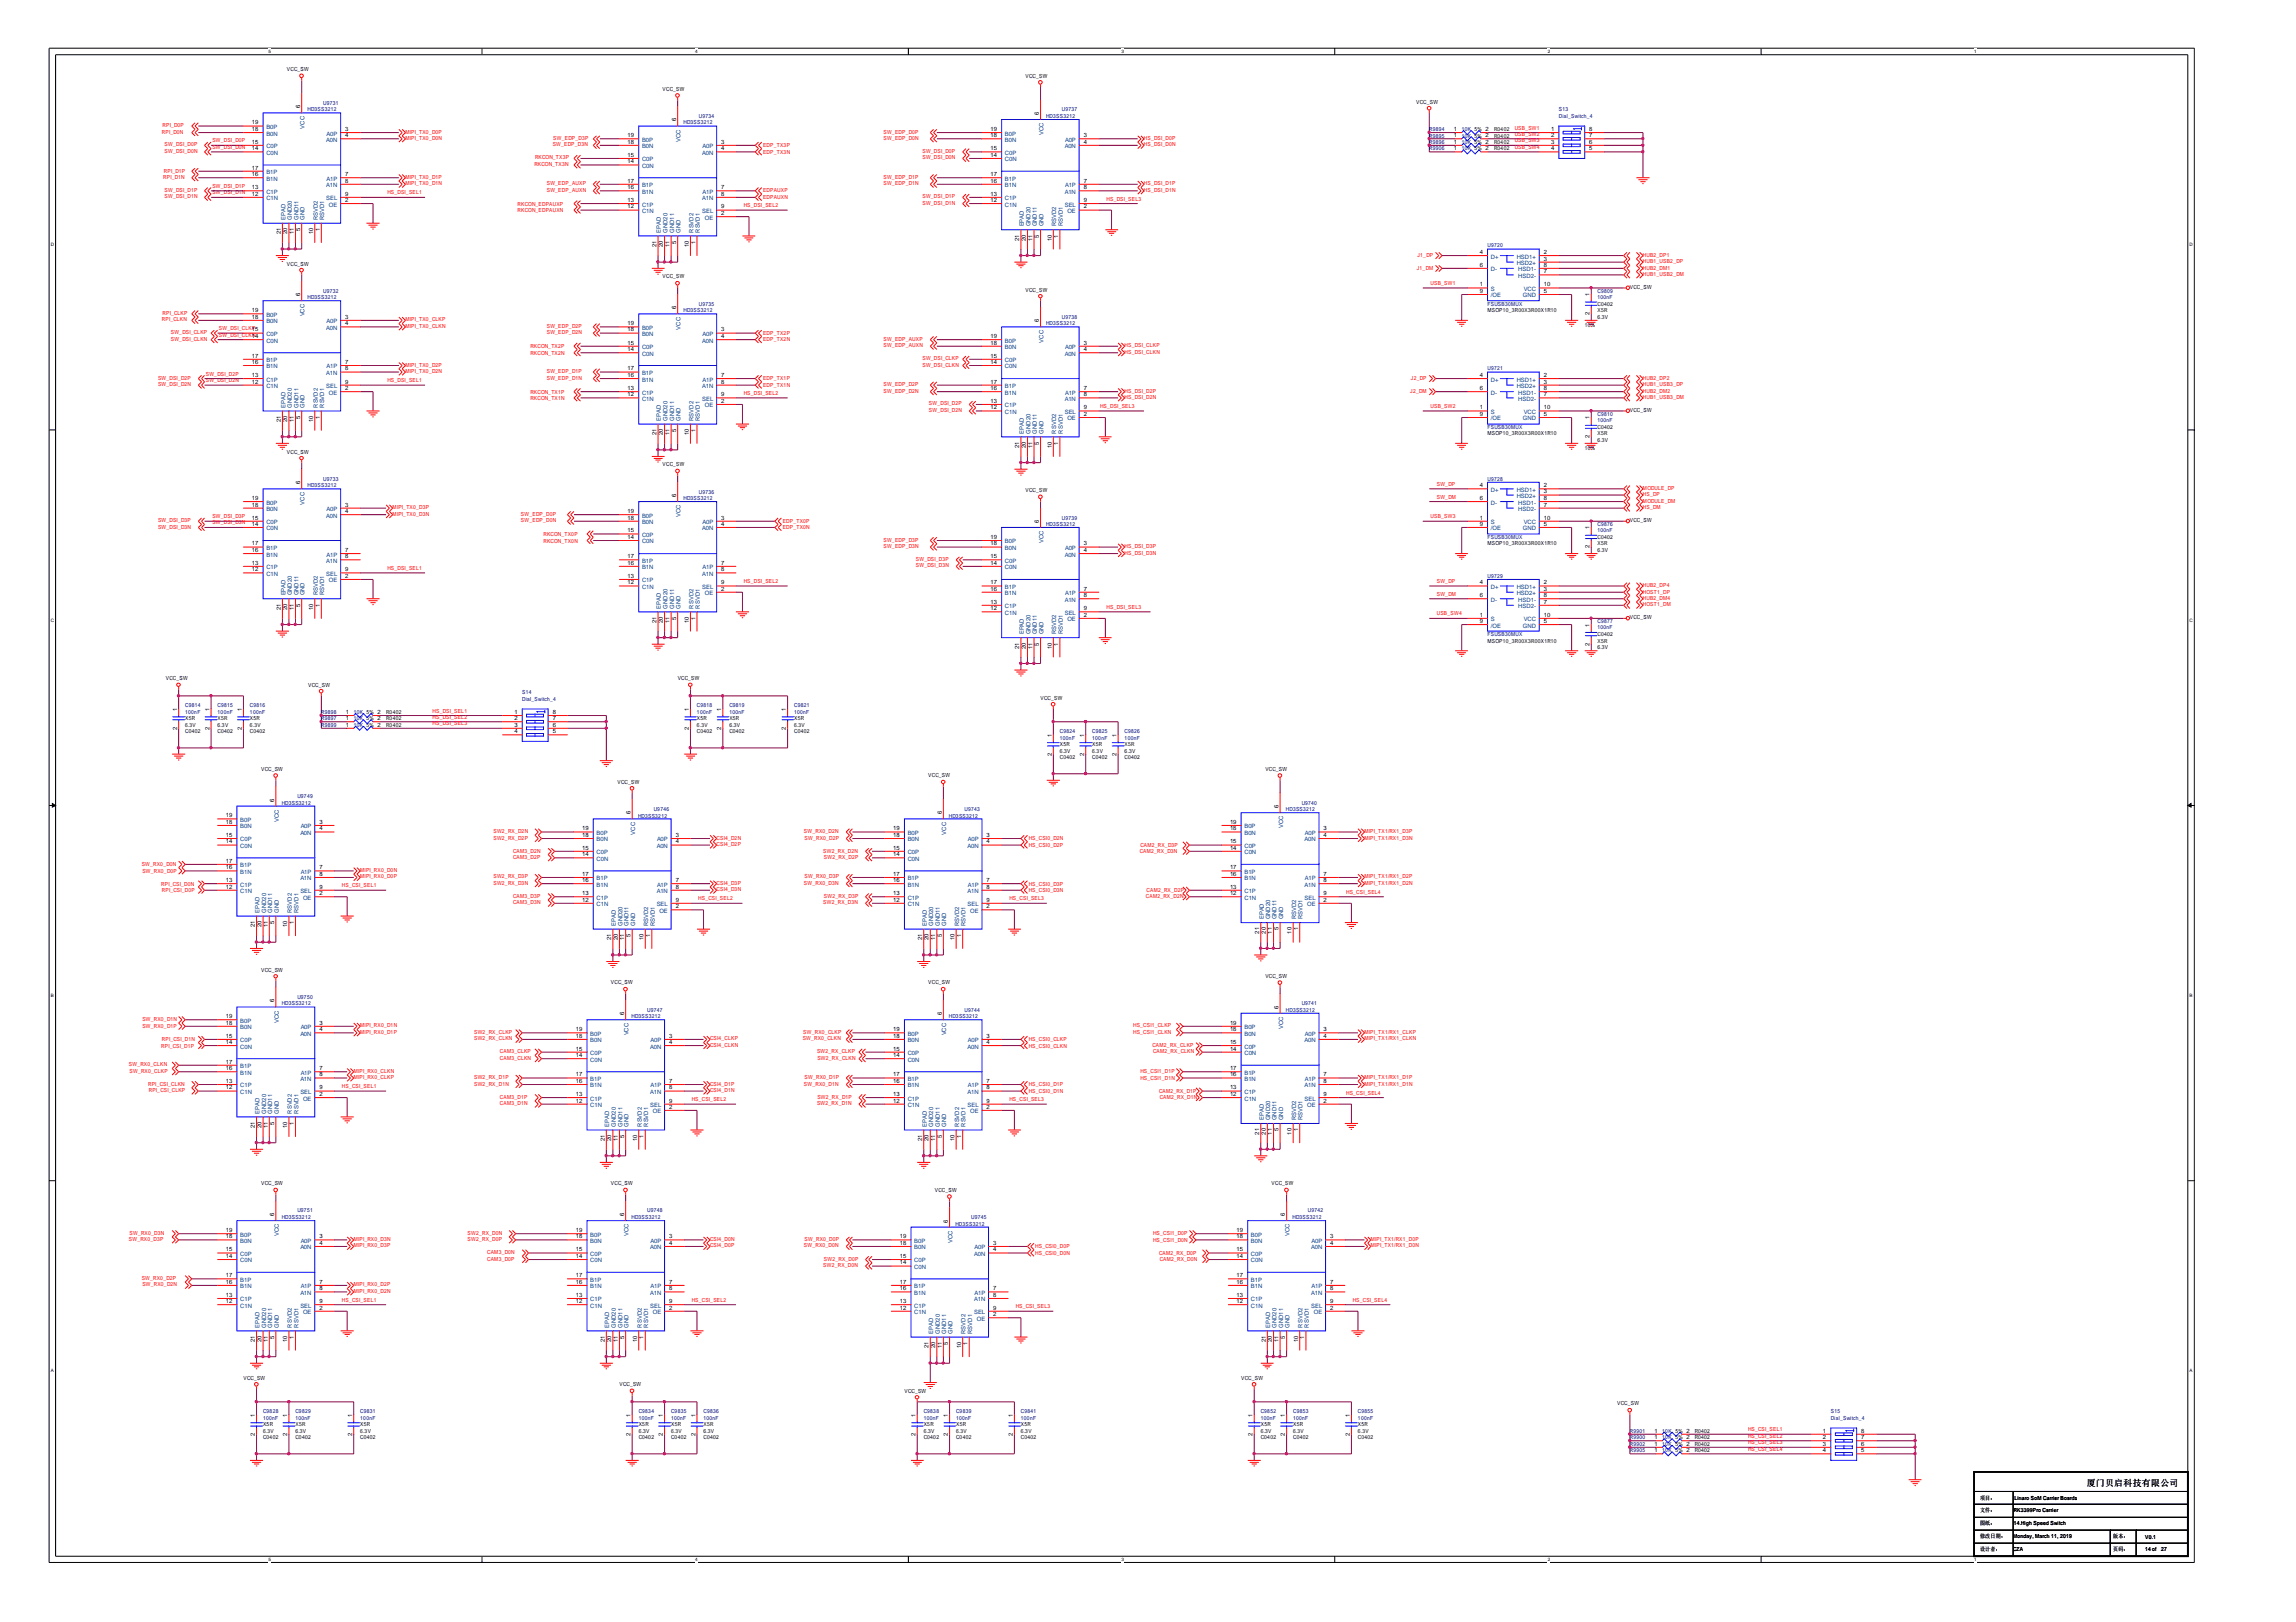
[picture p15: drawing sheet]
<svg xmlns="http://www.w3.org/2000/svg" width="297mm" height="210mm" viewBox="0 0 297 210" stroke-linecap="round" stroke-linejoin="round" font-family="sans-serif">
<defs><g id="words">
<text font-size="1.1" x="270" y="192.3">厦门贝启科技有限公司</text>
<g font-size=".8">
<text x="32.6" y="16.1">19</text>
<text x="32.6" y="16.9">18</text>
<text x="38.8" y="14" transform="rotate(-90 38.8 14)">6</text>
<text x="44.7" y="17.8">4</text>
<text x="44.7" y="16.9">3</text>
<text x="81.2" y="17.8">19</text>
<text x="87.5" y="15.7" transform="rotate(-90 87.5 15.7)">6</text>
<text x="128.1" y="16.9">19</text>
<text x="128.1" y="17.8">18</text>
<text x="134.4" y="14.9" transform="rotate(-90 134.4 14.9)">6</text>
<text x="140.2" y="17.8">3</text>
<text x="188.1" y="16.9">1</text>
<text x="188.1" y="17.8">1</text>
<text x="200.7" y="16.9">1</text>
<text x="200.7" y="17.8">2</text>
<text x="205.6" y="16.9">8</text>
<text x="205.6" y="17.8">7</text>
<text x="32.6" y="18.6">15</text>
<text x="32.6" y="19.4">14</text>
<text x="32.6" y="21.9">17</text>
<text x="32.6" y="22.8">16</text>
<text x="44.7" y="23.6">8</text>
<text x="44.7" y="22.8">7</text>
<text x="81.2" y="18.6">18</text>
<text x="81.2" y="20.3">15</text>
<text x="81.2" y="21.1">14</text>
<text x="81.2" y="23.6">17</text>
<text x="93.3" y="19.4">4</text>
<text x="93.3" y="18.6">3</text>
<text x="128.1" y="19.4">15</text>
<text x="128.1" y="20.3">14</text>
<text x="128.1" y="22.8">17</text>
<text x="128.1" y="23.6">16</text>
<text x="140.2" y="18.6">4</text>
<text x="140.2" y="23.6">7</text>
<text x="188.1" y="18.6">1</text>
<text x="188.1" y="19.4">1</text>
<text x="200.7" y="18.6">3</text>
<text x="200.7" y="19.4">4</text>
<text x="205.6" y="18.6">6</text>
<text x="205.6" y="19.4">5</text>
<text x="32.6" y="24.5">13</text>
<text x="32.6" y="25.3">12</text>
<text x="38.8" y="29.9" transform="rotate(-90 38.8 29.9)">5</text>
<text x="41.4" y="29.9" transform="rotate(-90 41.4 29.9)">1</text>
<text x="44.7" y="26.1">2</text>
<text x="44.7" y="25.3">9</text>
<text x="81.2" y="24.5">16</text>
<text x="81.2" y="26.1">13</text>
<text x="81.2" y="27">12</text>
<text x="93.3" y="27">9</text>
<text x="93.3" y="25.3">8</text>
<text x="93.3" y="27.8">2</text>
<text x="93.3" y="24.5">7</text>
<text x="128.1" y="25.3">13</text>
<text x="128.1" y="26.1">12</text>
<text x="140.2" y="27">2</text>
<text x="140.2" y="26.1">9</text>
<text x="140.2" y="24.5">8</text>
<text x="36.3" y="30.3" transform="rotate(-90 36.3 30.3)">21</text>
<text x="37.2" y="30.3" transform="rotate(-90 37.2 30.3)">20</text>
<text x="38" y="30.3" transform="rotate(-90 38 30.3)">11</text>
<text x="40.5" y="30.3" transform="rotate(-90 40.5 30.3)">10</text>
<text x="84.9" y="32" transform="rotate(-90 84.9 32)">21</text>
<text x="85.8" y="32" transform="rotate(-90 85.8 32)">20</text>
<text x="86.6" y="32" transform="rotate(-90 86.6 32)">11</text>
<text x="87.5" y="31.6" transform="rotate(-90 87.5 31.6)">5</text>
<text x="89.1" y="32" transform="rotate(-90 89.1 32)">10</text>
<text x="90" y="31.6" transform="rotate(-90 90 31.6)">1</text>
<text x="131.9" y="31.2" transform="rotate(-90 131.9 31.2)">21</text>
<text x="132.7" y="31.2" transform="rotate(-90 132.7 31.2)">20</text>
<text x="133.6" y="31.2" transform="rotate(-90 133.6 31.2)">11</text>
<text x="134.4" y="30.7" transform="rotate(-90 134.4 30.7)">5</text>
<text x="136.1" y="31.2" transform="rotate(-90 136.1 31.2)">10</text>
<text x="136.9" y="30.7" transform="rotate(-90 136.9 30.7)">1</text>
<text x="191.4" y="32.9">4</text>
<text x="191.4" y="34.5">6</text>
<text x="199.7" y="35.4">7</text>
<text x="199.7" y="34.5">8</text>
<text x="199.7" y="32.9">2</text>
<text x="199.7" y="33.7">3</text>
<text x="32.6" y="40.4">19</text>
<text x="32.6" y="41.2">18</text>
<text x="38.8" y="38.3" transform="rotate(-90 38.8 38.3)">6</text>
<text x="44.7" y="41.2">3</text>
<text x="87.5" y="40" transform="rotate(-90 87.5 40)">6</text>
<text x="134.4" y="41.7" transform="rotate(-90 134.4 41.7)">6</text>
<text x="191.4" y="37.1">1</text>
<text x="191.4" y="37.9">9</text>
<text x="199.7" y="37.9">5</text>
<text x="199.7" y="37.1">10</text>
<text x="205.7" y="40.8" transform="rotate(-90 205.7 40.8)">2</text>
<text x="205.7" y="38.3" transform="rotate(-90 205.7 38.3)">1</text>
<text x="32.6" y="42.9">15</text>
<text x="32.6" y="43.7">14</text>
<text x="32.6" y="46.3">17</text>
<text x="32.6" y="47.1">16</text>
<text x="44.7" y="42.1">4</text>
<text x="44.7" y="47.9">8</text>
<text x="44.7" y="47.1">7</text>
<text x="81.2" y="42.1">19</text>
<text x="81.2" y="42.9">18</text>
<text x="81.2" y="44.6">15</text>
<text x="81.2" y="45.4">14</text>
<text x="81.2" y="47.9">17</text>
<text x="93.3" y="43.7">4</text>
<text x="93.3" y="42.9">3</text>
<text x="128.1" y="43.7">19</text>
<text x="128.1" y="44.6">18</text>
<text x="128.1" y="46.3">15</text>
<text x="128.1" y="47.1">14</text>
<text x="140.2" y="44.6">3</text>
<text x="140.2" y="45.4">4</text>
<text x="32.6" y="48.8">13</text>
<text x="32.6" y="49.6">12</text>
<text x="44.7" y="50.5">2</text>
<text x="44.7" y="49.6">9</text>
<text x="81.2" y="48.8">16</text>
<text x="81.2" y="50.5">13</text>
<text x="81.2" y="51.3">12</text>
<text x="93.3" y="51.3">9</text>
<text x="93.3" y="49.6">8</text>
<text x="93.3" y="52.1">2</text>
<text x="93.3" y="48.8">7</text>
<text x="128.1" y="49.6">17</text>
<text x="128.1" y="50.5">16</text>
<text x="128.1" y="52.1">13</text>
<text x="128.1" y="53">12</text>
<text x="140.2" y="53.8">2</text>
<text x="140.2" y="53">9</text>
<text x="140.2" y="50.5">7</text>
<text x="140.2" y="51.3">8</text>
<text x="191.4" y="53">1</text>
<text x="191.4" y="48.8">4</text>
<text x="191.4" y="50.5">6</text>
<text x="191.4" y="53.8">9</text>
<text x="199.7" y="53.8">5</text>
<text x="199.7" y="51.3">7</text>
<text x="199.7" y="50.5">8</text>
<text x="199.7" y="48.8">2</text>
<text x="199.7" y="49.6">3</text>
<text x="199.7" y="53">10</text>
<text x="36.3" y="54.6" transform="rotate(-90 36.3 54.6)">21</text>
<text x="37.2" y="54.6" transform="rotate(-90 37.2 54.6)">20</text>
<text x="38" y="54.6" transform="rotate(-90 38 54.6)">11</text>
<text x="38.8" y="54.2" transform="rotate(-90 38.8 54.2)">5</text>
<text x="40.5" y="54.6" transform="rotate(-90 40.5 54.6)">10</text>
<text x="41.4" y="54.2" transform="rotate(-90 41.4 54.2)">1</text>
<text x="84.9" y="56.3" transform="rotate(-90 84.9 56.3)">21</text>
<text x="85.8" y="56.3" transform="rotate(-90 85.8 56.3)">20</text>
<text x="86.6" y="56.3" transform="rotate(-90 86.6 56.3)">11</text>
<text x="87.5" y="55.9" transform="rotate(-90 87.5 55.9)">5</text>
<text x="89.1" y="56.3" transform="rotate(-90 89.1 56.3)">10</text>
<text x="90" y="55.9" transform="rotate(-90 90 55.9)">1</text>
<text x="131.9" y="58" transform="rotate(-90 131.9 58)">21</text>
<text x="132.7" y="58" transform="rotate(-90 132.7 58)">20</text>
<text x="133.6" y="58" transform="rotate(-90 133.6 58)">11</text>
<text x="134.4" y="57.5" transform="rotate(-90 134.4 57.5)">5</text>
<text x="136.1" y="58" transform="rotate(-90 136.1 58)">10</text>
<text x="136.9" y="57.5" transform="rotate(-90 136.9 57.5)">1</text>
<text x="205.7" y="56.7" transform="rotate(-90 205.7 56.7)">2</text>
<text x="205.7" y="54.3" transform="rotate(-90 205.7 54.3)">1</text>
<text x="32.6" y="64.7">19</text>
<text x="32.6" y="65.5">18</text>
<text x="38.8" y="62.7" transform="rotate(-90 38.8 62.7)">6</text>
<text x="44.7" y="65.5">3</text>
<text x="87.5" y="64.3" transform="rotate(-90 87.5 64.3)">6</text>
<text x="191.4" y="63">4</text>
<text x="191.4" y="64.7">6</text>
<text x="199.7" y="65.5">7</text>
<text x="199.7" y="64.7">8</text>
<text x="199.7" y="63">2</text>
<text x="199.7" y="63.9">3</text>
<text x="32.6" y="67.2">15</text>
<text x="32.6" y="68">14</text>
<text x="32.6" y="70.6">17</text>
<text x="32.6" y="71.4">16</text>
<text x="44.7" y="66.4">4</text>
<text x="44.7" y="71.4">7</text>
<text x="81.2" y="66.4">19</text>
<text x="81.2" y="67.2">18</text>
<text x="81.2" y="68.9">15</text>
<text x="81.2" y="69.7">14</text>
<text x="93.3" y="68">4</text>
<text x="93.3" y="67.2">3</text>
<text x="128.1" y="69.7">19</text>
<text x="128.1" y="70.6">18</text>
<text x="134.4" y="67.7" transform="rotate(-90 134.4 67.7)">6</text>
<text x="140.2" y="70.6">3</text>
<text x="140.2" y="71.4">4</text>
<text x="191.4" y="67.2">1</text>
<text x="191.4" y="68">9</text>
<text x="199.7" y="68">5</text>
<text x="199.7" y="67.2">10</text>
<text x="205.7" y="71" transform="rotate(-90 205.7 71)">2</text>
<text x="205.7" y="68.5" transform="rotate(-90 205.7 68.5)">1</text>
<text x="32.6" y="73.1">13</text>
<text x="32.6" y="73.9">12</text>
<text x="44.7" y="74.8">2</text>
<text x="44.7" y="73.9">9</text>
<text x="44.7" y="72.2">8</text>
<text x="81.2" y="72.2">17</text>
<text x="81.2" y="73.1">16</text>
<text x="81.2" y="74.8">13</text>
<text x="81.2" y="75.6">12</text>
<text x="93.3" y="75.6">9</text>
<text x="93.3" y="73.9">8</text>
<text x="93.3" y="76.4">2</text>
<text x="93.3" y="73.1">7</text>
<text x="128.1" y="72.2">15</text>
<text x="128.1" y="73.1">14</text>
<text x="128.1" y="75.6">17</text>
<text x="128.1" y="76.4">16</text>
<text x="140.2" y="76.4">7</text>
<text x="140.2" y="77.3">8</text>
<text x="191.4" y="75.6">4</text>
<text x="191.4" y="77.3">6</text>
<text x="199.7" y="77.3">8</text>
<text x="199.7" y="75.6">2</text>
<text x="199.7" y="76.4">3</text>
<text x="36.3" y="78.9" transform="rotate(-90 36.3 78.9)">21</text>
<text x="37.2" y="78.9" transform="rotate(-90 37.2 78.9)">20</text>
<text x="38" y="78.9" transform="rotate(-90 38 78.9)">11</text>
<text x="38.8" y="78.5" transform="rotate(-90 38.8 78.5)">5</text>
<text x="40.5" y="78.9" transform="rotate(-90 40.5 78.9)">10</text>
<text x="41.4" y="78.5" transform="rotate(-90 41.4 78.5)">1</text>
<text x="84.9" y="80.6" transform="rotate(-90 84.9 80.6)">21</text>
<text x="85.8" y="80.6" transform="rotate(-90 85.8 80.6)">20</text>
<text x="86.6" y="80.6" transform="rotate(-90 86.6 80.6)">11</text>
<text x="87.5" y="80.2" transform="rotate(-90 87.5 80.2)">5</text>
<text x="89.1" y="80.6" transform="rotate(-90 89.1 80.6)">10</text>
<text x="90" y="80.2" transform="rotate(-90 90 80.2)">1</text>
<text x="128.1" y="78.1">13</text>
<text x="128.1" y="79">12</text>
<text x="131.9" y="84" transform="rotate(-90 131.9 84)">21</text>
<text x="132.7" y="84" transform="rotate(-90 132.7 84)">20</text>
<text x="133.6" y="84" transform="rotate(-90 133.6 84)">11</text>
<text x="134.4" y="83.5" transform="rotate(-90 134.4 83.5)">5</text>
<text x="136.1" y="84" transform="rotate(-90 136.1 84)">10</text>
<text x="136.9" y="83.5" transform="rotate(-90 136.9 83.5)">1</text>
<text x="140.2" y="79.8">2</text>
<text x="140.2" y="79">9</text>
<text x="191.4" y="79.8">1</text>
<text x="191.4" y="80.6">9</text>
<text x="199.7" y="80.6">5</text>
<text x="199.7" y="78.1">7</text>
<text x="199.7" y="79.8">10</text>
<text x="205.7" y="83.5" transform="rotate(-90 205.7 83.5)">2</text>
<text x="205.7" y="81.1" transform="rotate(-90 205.7 81.1)">1</text>
<text x="22.9" y="94.4" transform="rotate(-90 22.9 94.4)">2</text>
<text x="22.9" y="92" transform="rotate(-90 22.9 92)">1</text>
<text x="27.1" y="94.4" transform="rotate(-90 27.1 94.4)">2</text>
<text x="27.1" y="92" transform="rotate(-90 27.1 92)">1</text>
<text x="31.3" y="94.4" transform="rotate(-90 31.3 94.4)">2</text>
<text x="31.3" y="92" transform="rotate(-90 31.3 92)">1</text>
<text x="44.7" y="94">1</text>
<text x="44.7" y="93.2">1</text>
<text x="44.7" y="92.4">1</text>
<text x="66.5" y="92.4">1</text>
<text x="66.5" y="93.2">2</text>
<text x="66.5" y="94">3</text>
<text x="66.5" y="94.9">4</text>
<text x="71.5" y="92.4">8</text>
<text x="71.5" y="93.2">7</text>
<text x="71.5" y="94">6</text>
<text x="71.5" y="94.9">5</text>
<text x="89.1" y="94.4" transform="rotate(-90 89.1 94.4)">2</text>
<text x="89.1" y="92" transform="rotate(-90 89.1 92)">1</text>
<text x="93.3" y="94.4" transform="rotate(-90 93.3 94.4)">2</text>
<text x="93.3" y="92" transform="rotate(-90 93.3 92)">1</text>
<text x="101.7" y="94.4" transform="rotate(-90 101.7 94.4)">2</text>
<text x="101.7" y="92" transform="rotate(-90 101.7 92)">1</text>
<text x="136.1" y="95.3" transform="rotate(-90 136.1 95.3)">1</text>
<text x="140.3" y="95.3" transform="rotate(-90 140.3 95.3)">1</text>
<text x="144.4" y="95.3" transform="rotate(-90 144.4 95.3)">1</text>
<text x="136.1" y="97.8" transform="rotate(-90 136.1 97.8)">2</text>
<text x="140.3" y="97.8" transform="rotate(-90 140.3 97.8)">2</text>
<text x="144.4" y="97.8" transform="rotate(-90 144.4 97.8)">2</text>
<text x="29.2" y="105.8">19</text>
<text x="29.2" y="106.6">18</text>
<text x="35.5" y="103.7" transform="rotate(-90 35.5 103.7)">6</text>
<text x="41.3" y="106.6">3</text>
<text x="41.3" y="107.5">4</text>
<text x="75.3" y="107.5">19</text>
<text x="81.6" y="105.4" transform="rotate(-90 81.6 105.4)">6</text>
<text x="115.6" y="107.5">19</text>
<text x="121.8" y="105.4" transform="rotate(-90 121.8 105.4)">6</text>
<text x="159.1" y="106.6">19</text>
<text x="159.1" y="107.5">18</text>
<text x="165.4" y="104.6" transform="rotate(-90 165.4 104.6)">6</text>
<text x="171.2" y="107.5">3</text>
<text x="29.2" y="108.3">15</text>
<text x="29.2" y="109.1">14</text>
<text x="29.2" y="111.6">17</text>
<text x="29.2" y="112.5">16</text>
<text x="41.3" y="112.5">7</text>
<text x="41.3" y="113.3">8</text>
<text x="75.3" y="108.3">18</text>
<text x="75.3" y="110">15</text>
<text x="75.3" y="110.8">14</text>
<text x="75.3" y="113.3">17</text>
<text x="87.4" y="108.3">3</text>
<text x="87.4" y="109.1">4</text>
<text x="115.6" y="108.3">18</text>
<text x="115.6" y="110">15</text>
<text x="115.6" y="110.8">14</text>
<text x="115.6" y="113.3">17</text>
<text x="127.6" y="108.3">3</text>
<text x="127.6" y="109.1">4</text>
<text x="159.1" y="109.1">15</text>
<text x="159.1" y="110">14</text>
<text x="159.1" y="112.5">17</text>
<text x="159.1" y="113.3">16</text>
<text x="171.2" y="108.3">4</text>
<text x="171.2" y="113.3">7</text>
<text x="29.2" y="114.1">13</text>
<text x="29.2" y="115">12</text>
<text x="33" y="120" transform="rotate(-90 33 120)">21</text>
<text x="33.8" y="120" transform="rotate(-90 33.8 120)">20</text>
<text x="34.6" y="120" transform="rotate(-90 34.6 120)">11</text>
<text x="35.5" y="119.6" transform="rotate(-90 35.5 119.6)">5</text>
<text x="37.2" y="120" transform="rotate(-90 37.2 120)">10</text>
<text x="38" y="119.6" transform="rotate(-90 38 119.6)">1</text>
<text x="41.3" y="115.8">2</text>
<text x="41.3" y="115">9</text>
<text x="75.3" y="114.1">16</text>
<text x="75.3" y="115.8">13</text>
<text x="75.3" y="116.7">12</text>
<text x="87.4" y="117.5">2</text>
<text x="87.4" y="116.7">9</text>
<text x="87.4" y="114.1">7</text>
<text x="87.4" y="115">8</text>
<text x="115.6" y="114.1">16</text>
<text x="115.6" y="115.8">13</text>
<text x="115.6" y="116.7">12</text>
<text x="127.6" y="117.5">2</text>
<text x="127.6" y="116.7">9</text>
<text x="127.6" y="114.1">7</text>
<text x="127.6" y="115">8</text>
<text x="159.1" y="115">13</text>
<text x="159.1" y="115.8">12</text>
<text x="171.2" y="116.7">2</text>
<text x="171.2" y="115.8">9</text>
<text x="171.2" y="114.1">8</text>
<text x="79.1" y="121.7" transform="rotate(-90 79.1 121.7)">21</text>
<text x="79.9" y="121.7" transform="rotate(-90 79.9 121.7)">20</text>
<text x="80.7" y="121.7" transform="rotate(-90 80.7 121.7)">11</text>
<text x="81.6" y="121.3" transform="rotate(-90 81.6 121.3)">5</text>
<text x="83.3" y="121.7" transform="rotate(-90 83.3 121.7)">10</text>
<text x="84.1" y="121.3" transform="rotate(-90 84.1 121.3)">1</text>
<text x="119.3" y="121.7" transform="rotate(-90 119.3 121.7)">21</text>
<text x="120.1" y="121.7" transform="rotate(-90 120.1 121.7)">20</text>
<text x="121" y="121.7" transform="rotate(-90 121 121.7)">11</text>
<text x="121.8" y="121.3" transform="rotate(-90 121.8 121.3)">5</text>
<text x="123.5" y="121.7" transform="rotate(-90 123.5 121.7)">10</text>
<text x="124.3" y="121.3" transform="rotate(-90 124.3 121.3)">1</text>
<text x="162.9" y="120.8" transform="rotate(-90 162.9 120.8)">21</text>
<text x="163.7" y="120.8" transform="rotate(-90 163.7 120.8)">20</text>
<text x="164.5" y="120.8" transform="rotate(-90 164.5 120.8)">11</text>
<text x="165.4" y="120.4" transform="rotate(-90 165.4 120.4)">5</text>
<text x="167.1" y="120.8" transform="rotate(-90 167.1 120.8)">10</text>
<text x="167.9" y="120.4" transform="rotate(-90 167.9 120.4)">1</text>
<text x="29.2" y="131.8">19</text>
<text x="35.5" y="129.7" transform="rotate(-90 35.5 129.7)">6</text>
<text x="80.7" y="131.4" transform="rotate(-90 80.7 131.4)">6</text>
<text x="121.8" y="131.4" transform="rotate(-90 121.8 131.4)">6</text>
<text x="165.4" y="130.5" transform="rotate(-90 165.4 130.5)">6</text>
<text x="29.2" y="132.6">18</text>
<text x="29.2" y="134.3">15</text>
<text x="29.2" y="135.1">14</text>
<text x="29.2" y="137.6">17</text>
<text x="41.3" y="132.6">3</text>
<text x="41.3" y="133.4">4</text>
<text x="74.5" y="133.4">19</text>
<text x="74.5" y="134.3">18</text>
<text x="74.5" y="135.9">15</text>
<text x="74.5" y="136.8">14</text>
<text x="86.6" y="134.3">3</text>
<text x="86.6" y="135.1">4</text>
<text x="115.6" y="133.4">19</text>
<text x="115.6" y="134.3">18</text>
<text x="115.6" y="135.9">15</text>
<text x="115.6" y="136.8">14</text>
<text x="127.6" y="134.3">3</text>
<text x="127.6" y="135.1">4</text>
<text x="159.1" y="132.6">19</text>
<text x="159.1" y="133.4">18</text>
<text x="159.1" y="135.1">15</text>
<text x="159.1" y="135.9">14</text>
<text x="171.2" y="133.4">3</text>
<text x="171.2" y="134.3">4</text>
<text x="29.2" y="138.5">16</text>
<text x="29.2" y="140.1">13</text>
<text x="29.2" y="141">12</text>
<text x="41.3" y="138.5">7</text>
<text x="41.3" y="141.8">2</text>
<text x="41.3" y="141">9</text>
<text x="41.3" y="139.3">8</text>
<text x="74.5" y="139.3">17</text>
<text x="74.5" y="140.1">16</text>
<text x="74.5" y="141.8">13</text>
<text x="74.5" y="142.7">12</text>
<text x="86.6" y="143.5">2</text>
<text x="86.6" y="140.1">7</text>
<text x="86.6" y="142.7">9</text>
<text x="86.6" y="141">8</text>
<text x="115.6" y="139.3">17</text>
<text x="115.6" y="140.1">16</text>
<text x="115.6" y="141.8">13</text>
<text x="115.6" y="142.7">12</text>
<text x="127.6" y="143.5">2</text>
<text x="127.6" y="142.7">9</text>
<text x="127.6" y="140.1">7</text>
<text x="127.6" y="141">8</text>
<text x="159.1" y="138.5">17</text>
<text x="159.1" y="139.3">16</text>
<text x="159.1" y="141">13</text>
<text x="159.1" y="141.8">12</text>
<text x="171.2" y="142.7">2</text>
<text x="171.2" y="141.8">9</text>
<text x="171.2" y="139.3">7</text>
<text x="171.2" y="140.1">8</text>
<text x="33" y="146" transform="rotate(-90 33 146)">21</text>
<text x="33.8" y="146" transform="rotate(-90 33.8 146)">20</text>
<text x="34.6" y="146" transform="rotate(-90 34.6 146)">11</text>
<text x="35.5" y="145.6" transform="rotate(-90 35.5 145.6)">5</text>
<text x="37.2" y="146" transform="rotate(-90 37.2 146)">10</text>
<text x="38" y="145.6" transform="rotate(-90 38 145.6)">1</text>
<text x="78.2" y="147.7" transform="rotate(-90 78.2 147.7)">21</text>
<text x="79.1" y="147.7" transform="rotate(-90 79.1 147.7)">20</text>
<text x="79.9" y="147.7" transform="rotate(-90 79.9 147.7)">11</text>
<text x="80.7" y="147.2" transform="rotate(-90 80.7 147.2)">5</text>
<text x="82.4" y="147.7" transform="rotate(-90 82.4 147.7)">10</text>
<text x="83.3" y="147.2" transform="rotate(-90 83.3 147.2)">1</text>
<text x="119.3" y="147.7" transform="rotate(-90 119.3 147.7)">21</text>
<text x="120.1" y="147.7" transform="rotate(-90 120.1 147.7)">20</text>
<text x="121" y="147.7" transform="rotate(-90 121 147.7)">11</text>
<text x="121.8" y="147.2" transform="rotate(-90 121.8 147.2)">5</text>
<text x="123.5" y="147.7" transform="rotate(-90 123.5 147.7)">10</text>
<text x="124.3" y="147.2" transform="rotate(-90 124.3 147.2)">1</text>
<text x="162.9" y="146.8" transform="rotate(-90 162.9 146.8)">21</text>
<text x="163.7" y="146.8" transform="rotate(-90 163.7 146.8)">20</text>
<text x="164.5" y="146.8" transform="rotate(-90 164.5 146.8)">11</text>
<text x="165.4" y="146.4" transform="rotate(-90 165.4 146.4)">5</text>
<text x="167.1" y="146.8" transform="rotate(-90 167.1 146.8)">10</text>
<text x="167.9" y="146.4" transform="rotate(-90 167.9 146.4)">1</text>
<text x="29.2" y="159.4">19</text>
<text x="29.2" y="160.2">18</text>
<text x="29.2" y="161.9">15</text>
<text x="35.5" y="157.4" transform="rotate(-90 35.5 157.4)">6</text>
<text x="41.3" y="160.2">3</text>
<text x="41.3" y="161.1">4</text>
<text x="74.5" y="159.4">19</text>
<text x="74.5" y="160.2">18</text>
<text x="74.5" y="161.9">15</text>
<text x="80.7" y="157.4" transform="rotate(-90 80.7 157.4)">6</text>
<text x="86.6" y="160.2">3</text>
<text x="86.6" y="161.1">4</text>
<text x="116.4" y="160.2">19</text>
<text x="116.4" y="161.1">18</text>
<text x="122.6" y="158.2" transform="rotate(-90 122.6 158.2)">6</text>
<text x="128.5" y="161.1">3</text>
<text x="128.5" y="161.9">4</text>
<text x="160" y="159.4">19</text>
<text x="160" y="160.2">18</text>
<text x="160" y="161.9">15</text>
<text x="166.2" y="157.4" transform="rotate(-90 166.2 157.4)">6</text>
<text x="172.1" y="160.2">3</text>
<text x="172.1" y="161.1">4</text>
<text x="29.2" y="162.8">14</text>
<text x="29.2" y="165.3">17</text>
<text x="29.2" y="166.1">16</text>
<text x="29.2" y="167.8">13</text>
<text x="41.3" y="166.1">7</text>
<text x="41.3" y="167">8</text>
<text x="74.5" y="162.8">14</text>
<text x="74.5" y="165.3">17</text>
<text x="74.5" y="166.1">16</text>
<text x="74.5" y="167.8">13</text>
<text x="86.6" y="166.1">7</text>
<text x="86.6" y="167">8</text>
<text x="116.4" y="162.8">15</text>
<text x="116.4" y="163.6">14</text>
<text x="116.4" y="166.1">17</text>
<text x="116.4" y="167">16</text>
<text x="128.5" y="167">7</text>
<text x="128.5" y="167.8">8</text>
<text x="160" y="162.8">14</text>
<text x="160" y="165.3">17</text>
<text x="160" y="166.1">16</text>
<text x="160" y="167.8">13</text>
<text x="172.1" y="166.1">7</text>
<text x="172.1" y="167">8</text>
<text x="29.2" y="168.6">12</text>
<text x="33" y="173.7" transform="rotate(-90 33 173.7)">21</text>
<text x="33.8" y="173.7" transform="rotate(-90 33.8 173.7)">20</text>
<text x="34.6" y="173.7" transform="rotate(-90 34.6 173.7)">11</text>
<text x="35.5" y="173.2" transform="rotate(-90 35.5 173.2)">5</text>
<text x="37.2" y="173.7" transform="rotate(-90 37.2 173.7)">10</text>
<text x="38" y="173.2" transform="rotate(-90 38 173.2)">1</text>
<text x="41.3" y="169.5">2</text>
<text x="41.3" y="168.6">9</text>
<text x="74.5" y="168.6">12</text>
<text x="78.2" y="173.7" transform="rotate(-90 78.2 173.7)">21</text>
<text x="79.1" y="173.7" transform="rotate(-90 79.1 173.7)">20</text>
<text x="79.9" y="173.7" transform="rotate(-90 79.9 173.7)">11</text>
<text x="80.7" y="173.2" transform="rotate(-90 80.7 173.2)">5</text>
<text x="82.4" y="173.7" transform="rotate(-90 82.4 173.7)">10</text>
<text x="83.3" y="173.2" transform="rotate(-90 83.3 173.2)">1</text>
<text x="86.6" y="169.5">2</text>
<text x="86.6" y="168.6">9</text>
<text x="116.4" y="168.6">13</text>
<text x="116.4" y="169.5">12</text>
<text x="128.5" y="169.5">9</text>
<text x="128.5" y="170.3">2</text>
<text x="160" y="168.6">12</text>
<text x="163.7" y="173.7" transform="rotate(-90 163.7 173.7)">21</text>
<text x="164.5" y="173.7" transform="rotate(-90 164.5 173.7)">20</text>
<text x="165.4" y="173.7" transform="rotate(-90 165.4 173.7)">11</text>
<text x="166.2" y="173.2" transform="rotate(-90 166.2 173.2)">5</text>
<text x="167.9" y="173.7" transform="rotate(-90 167.9 173.7)">10</text>
<text x="168.7" y="173.2" transform="rotate(-90 168.7 173.2)">1</text>
<text x="172.1" y="169.5">2</text>
<text x="172.1" y="168.6">9</text>
<text x="120.1" y="174.5" transform="rotate(-90 120.1 174.5)">21</text>
<text x="121" y="174.5" transform="rotate(-90 121 174.5)">20</text>
<text x="121.8" y="174.5" transform="rotate(-90 121.8 174.5)">11</text>
<text x="122.6" y="174" transform="rotate(-90 122.6 174)">5</text>
<text x="124.3" y="174.5" transform="rotate(-90 124.3 174.5)">10</text>
<text x="125.2" y="174" transform="rotate(-90 125.2 174)">1</text>
<text x="33" y="185.8" transform="rotate(-90 33 185.8)">2</text>
<text x="33" y="183.4" transform="rotate(-90 33 183.4)">1</text>
<text x="37.2" y="185.8" transform="rotate(-90 37.2 185.8)">2</text>
<text x="37.2" y="183.4" transform="rotate(-90 37.2 183.4)">1</text>
<text x="45.6" y="185.8" transform="rotate(-90 45.6 185.8)">2</text>
<text x="45.6" y="183.4" transform="rotate(-90 45.6 183.4)">1</text>
<text x="81.6" y="185.8" transform="rotate(-90 81.6 185.8)">2</text>
<text x="81.6" y="183.4" transform="rotate(-90 81.6 183.4)">1</text>
<text x="85.8" y="185.8" transform="rotate(-90 85.8 185.8)">2</text>
<text x="85.8" y="183.4" transform="rotate(-90 85.8 183.4)">1</text>
<text x="90" y="185.8" transform="rotate(-90 90 185.8)">2</text>
<text x="90" y="183.4" transform="rotate(-90 90 183.4)">1</text>
<text x="118.4" y="185.8" transform="rotate(-90 118.4 185.8)">2</text>
<text x="118.4" y="183.4" transform="rotate(-90 118.4 183.4)">1</text>
<text x="122.6" y="185.8" transform="rotate(-90 122.6 185.8)">2</text>
<text x="122.6" y="183.4" transform="rotate(-90 122.6 183.4)">1</text>
<text x="131" y="185.8" transform="rotate(-90 131 185.8)">2</text>
<text x="131" y="183.4" transform="rotate(-90 131 183.4)">1</text>
<text x="162.1" y="185.8" transform="rotate(-90 162.1 185.8)">2</text>
<text x="162.1" y="183.4" transform="rotate(-90 162.1 183.4)">1</text>
<text x="166.2" y="185.8" transform="rotate(-90 166.2 185.8)">2</text>
<text x="166.2" y="183.4" transform="rotate(-90 166.2 183.4)">1</text>
<text x="174.6" y="185.8" transform="rotate(-90 174.6 185.8)">2</text>
<text x="174.6" y="183.4" transform="rotate(-90 174.6 183.4)">1</text>
<text x="214" y="185.4">1</text>
<text x="235.8" y="185.4">1</text>
<text x="240.8" y="185.4">8</text>
<text x="214" y="186.2">1</text>
<text x="214" y="187.9">1</text>
<text x="214" y="187.1">1</text>
<text x="235.8" y="186.2">2</text>
<text x="235.8" y="187.1">3</text>
<text x="235.8" y="187.9">4</text>
<text x="240.8" y="186.2">7</text>
<text x="240.8" y="187.1">6</text>
<text x="240.8" y="187.9">5</text>
</g>
<g font-size=".8" fill="#004080">
<text x="34.5" y="16.7">B0P</text>
<text x="34.5" y="17.5">B0N</text>
<text x="39.4" y="16.7" transform="rotate(-90 39.4 16.7)">VCC</text>
<text x="42.2" y="17.5">A0P</text>
<text x="130" y="17.5">B0P</text>
<text x="135" y="17.5" transform="rotate(-90 135 17.5)">VCC</text>
<text x="34.5" y="19.2">C0P</text>
<text x="34.5" y="20">C0N</text>
<text x="34.5" y="22.5">B1P</text>
<text x="34.5" y="23.4">B1N</text>
<text x="42.2" y="18.3">A0N</text>
<text x="42.2" y="23.4">A1P</text>
<text x="83.1" y="18.3">B0P</text>
<text x="83.1" y="19.2">B0N</text>
<text x="83.1" y="20.9">C0P</text>
<text x="83.1" y="21.7">C0N</text>
<text x="88.1" y="18.3" transform="rotate(-90 88.1 18.3)">VCC</text>
<text x="90.8" y="20">A0N</text>
<text x="90.9" y="19.2">A0P</text>
<text x="130" y="18.3">B0N</text>
<text x="130" y="20">C0P</text>
<text x="130" y="20.9">C0N</text>
<text x="130" y="23.4">B1P</text>
<text x="137.8" y="19.2">A0N</text>
<text x="137.8" y="18.3">A0P</text>
<text x="34.5" y="25.1">C1P</text>
<text x="34.5" y="25.9">C1N</text>
<text x="36.9" y="28.5" transform="rotate(-90 36.9 28.5)">EPAD</text>
<text x="37.8" y="28.5" transform="rotate(-90 37.8 28.5)">GND20</text>
<text x="38.6" y="28.5" transform="rotate(-90 38.6 28.5)">GND11</text>
<text x="39.4" y="28.5" transform="rotate(-90 39.4 28.5)">GND</text>
<text x="41.1" y="28.5" transform="rotate(-90 41.1 28.5)">RSVD2</text>
<text x="42" y="28.5" transform="rotate(-90 42 28.5)">RSVD1</text>
<text x="42.2" y="25.9">SEL</text>
<text x="42.2" y="24.2">A1N</text>
<text x="42.5" y="26.7">OE</text>
<text x="83.1" y="24.2">B1P</text>
<text x="83.1" y="25.1">B1N</text>
<text x="83.1" y="26.7">C1P</text>
<text x="83.1" y="27.6">C1N</text>
<text x="90.8" y="27.6">SEL</text>
<text x="90.8" y="25.9">A1N</text>
<text x="90.9" y="25.1">A1P</text>
<text x="91.2" y="28.4">OE</text>
<text x="130" y="24.2">B1N</text>
<text x="130" y="25.9">C1P</text>
<text x="130" y="26.7">C1N</text>
<text x="132.5" y="29.3" transform="rotate(-90 132.5 29.3)">EPAD</text>
<text x="133.3" y="29.3" transform="rotate(-90 133.3 29.3)">GND20</text>
<text x="134.2" y="29.3" transform="rotate(-90 134.2 29.3)">GND11</text>
<text x="135" y="29.3" transform="rotate(-90 135 29.3)">GND</text>
<text x="136.7" y="29.3" transform="rotate(-90 136.7 29.3)">RSVD2</text>
<text x="137.5" y="29.3" transform="rotate(-90 137.5 29.3)">RSVD1</text>
<text x="137.8" y="26.7">SEL</text>
<text x="137.8" y="25.1">A1N</text>
<text x="137.8" y="24.2">A1P</text>
<text x="138.1" y="27.6">OE</text>
<text x="85.5" y="30.1" transform="rotate(-90 85.5 30.1)">EPAD</text>
<text x="86.4" y="30.1" transform="rotate(-90 86.4 30.1)">GND20</text>
<text x="87.2" y="30.1" transform="rotate(-90 87.2 30.1)">GND11</text>
<text x="88.1" y="30.1" transform="rotate(-90 88.1 30.1)">GND</text>
<text x="89.7" y="30.1" transform="rotate(-90 89.7 30.1)">RSVD2</text>
<text x="90.6" y="30.1" transform="rotate(-90 90.6 30.1)">RSVD1</text>
<text x="192.9" y="33.5">D+</text>
<text x="192.9" y="35.1">D-</text>
<text x="196.2" y="33.5">HSD1+</text>
<text x="196.2" y="34.3">HSD2+</text>
<text x="196.4" y="36">HSD2-</text>
<text x="196.4" y="35.1">HSD1-</text>
<text x="34.5" y="41">B0P</text>
<text x="34.5" y="41.8">B0N</text>
<text x="39.4" y="41" transform="rotate(-90 39.4 41)">VCC</text>
<text x="42.2" y="41.8">A0P</text>
<text x="192.9" y="37.6">S</text>
<text x="192.9" y="38.5">/OE</text>
<text x="197" y="38.5">GND</text>
<text x="197.1" y="37.6">VCC</text>
<text x="34.5" y="43.5">C0P</text>
<text x="34.5" y="44.3">C0N</text>
<text x="34.5" y="46.9">B1P</text>
<text x="34.5" y="47.7">B1N</text>
<text x="42.2" y="42.7">A0N</text>
<text x="42.2" y="47.7">A1P</text>
<text x="83.1" y="42.7">B0P</text>
<text x="83.1" y="43.5">B0N</text>
<text x="83.1" y="45.2">C0P</text>
<text x="83.1" y="46">C0N</text>
<text x="88.1" y="42.6" transform="rotate(-90 88.1 42.6)">VCC</text>
<text x="90.8" y="44.3">A0N</text>
<text x="90.9" y="43.5">A0P</text>
<text x="130" y="44.3">B0P</text>
<text x="130" y="45.2">B0N</text>
<text x="130" y="46.9">C0P</text>
<text x="130" y="47.7">C0N</text>
<text x="135" y="44.3" transform="rotate(-90 135 44.3)">VCC</text>
<text x="137.8" y="46">A0N</text>
<text x="137.8" y="45.2">A0P</text>
<text x="34.5" y="49.4">C1P</text>
<text x="34.5" y="50.2">C1N</text>
<text x="36.9" y="52.8" transform="rotate(-90 36.9 52.8)">EPAD</text>
<text x="37.8" y="52.8" transform="rotate(-90 37.8 52.8)">GND20</text>
<text x="38.6" y="52.8" transform="rotate(-90 38.6 52.8)">GND11</text>
<text x="39.4" y="52.8" transform="rotate(-90 39.4 52.8)">GND</text>
<text x="41.1" y="52.8" transform="rotate(-90 41.1 52.8)">RSVD2</text>
<text x="42" y="52.8" transform="rotate(-90 42 52.8)">RSVD1</text>
<text x="42.2" y="50.2">SEL</text>
<text x="42.2" y="48.5">A1N</text>
<text x="42.5" y="51.1">OE</text>
<text x="83.1" y="48.5">B1P</text>
<text x="83.1" y="49.4">B1N</text>
<text x="83.1" y="51.1">C1P</text>
<text x="83.1" y="51.9">C1N</text>
<text x="90.8" y="51.9">SEL</text>
<text x="90.8" y="50.2">A1N</text>
<text x="90.9" y="49.4">A1P</text>
<text x="91.2" y="52.7">OE</text>
<text x="130" y="50.2">B1P</text>
<text x="130" y="51.1">B1N</text>
<text x="130" y="52.7">C1P</text>
<text x="130" y="53.6">C1N</text>
<text x="137.8" y="53.6">SEL</text>
<text x="137.8" y="51.9">A1N</text>
<text x="137.8" y="51.1">A1P</text>
<text x="192.9" y="53.6">S</text>
<text x="192.9" y="49.4">D+</text>
<text x="192.9" y="51.1">D-</text>
<text x="196.2" y="49.4">HSD1+</text>
<text x="196.2" y="50.2">HSD2+</text>
<text x="196.4" y="51.9">HSD2-</text>
<text x="196.4" y="51.1">HSD1-</text>
<text x="197.1" y="53.6">VCC</text>
<text x="85.5" y="54.5" transform="rotate(-90 85.5 54.5)">EPAD</text>
<text x="86.4" y="54.5" transform="rotate(-90 86.4 54.5)">GND20</text>
<text x="87.2" y="54.5" transform="rotate(-90 87.2 54.5)">GND11</text>
<text x="88.1" y="54.5" transform="rotate(-90 88.1 54.5)">GND</text>
<text x="89.7" y="54.5" transform="rotate(-90 89.7 54.5)">RSVD2</text>
<text x="90.6" y="54.5" transform="rotate(-90 90.6 54.5)">RSVD1</text>
<text x="132.5" y="56.1" transform="rotate(-90 132.5 56.1)">EPAD</text>
<text x="133.3" y="56.1" transform="rotate(-90 133.3 56.1)">GND20</text>
<text x="134.2" y="56.1" transform="rotate(-90 134.2 56.1)">GND11</text>
<text x="135" y="56.1" transform="rotate(-90 135 56.1)">GND</text>
<text x="136.7" y="56.1" transform="rotate(-90 136.7 56.1)">RSVD2</text>
<text x="137.5" y="56.1" transform="rotate(-90 137.5 56.1)">RSVD1</text>
<text x="138.1" y="54.4">OE</text>
<text x="192.9" y="54.4">/OE</text>
<text x="197" y="54.4">GND</text>
<text x="34.5" y="65.3">B0P</text>
<text x="39.4" y="65.3" transform="rotate(-90 39.4 65.3)">VCC</text>
<text x="192.9" y="63.6">D+</text>
<text x="192.9" y="65.3">D-</text>
<text x="196.2" y="63.6">HSD1+</text>
<text x="196.2" y="64.4">HSD2+</text>
<text x="196.4" y="65.3">HSD1-</text>
<text x="34.5" y="66.1">B0N</text>
<text x="34.5" y="67.8">C0P</text>
<text x="34.5" y="68.6">C0N</text>
<text x="34.5" y="71.2">B1P</text>
<text x="42.2" y="67">A0N</text>
<text x="42.2" y="66.1">A0P</text>
<text x="83.1" y="67">B0P</text>
<text x="83.1" y="67.8">B0N</text>
<text x="83.1" y="69.5">C0P</text>
<text x="83.1" y="70.3">C0N</text>
<text x="88.1" y="66.9" transform="rotate(-90 88.1 66.9)">VCC</text>
<text x="90.8" y="68.6">A0N</text>
<text x="90.9" y="67.8">A0P</text>
<text x="130" y="70.3">B0P</text>
<text x="130" y="71.2">B0N</text>
<text x="135" y="70.3" transform="rotate(-90 135 70.3)">VCC</text>
<text x="137.8" y="71.2">A0P</text>
<text x="192.9" y="67.8">S</text>
<text x="192.9" y="68.6">/OE</text>
<text x="196.4" y="66.1">HSD2-</text>
<text x="197" y="68.6">GND</text>
<text x="197.1" y="67.8">VCC</text>
<text x="34.5" y="72">B1N</text>
<text x="34.5" y="73.7">C1P</text>
<text x="34.5" y="74.5">C1N</text>
<text x="36.9" y="77.1" transform="rotate(-90 36.9 77.1)">EPAD</text>
<text x="37.8" y="77.1" transform="rotate(-90 37.8 77.1)">GND20</text>
<text x="38.6" y="77.1" transform="rotate(-90 38.6 77.1)">GND11</text>
<text x="39.4" y="77.1" transform="rotate(-90 39.4 77.1)">GND</text>
<text x="41.1" y="77.1" transform="rotate(-90 41.1 77.1)">RSVD2</text>
<text x="42" y="77.1" transform="rotate(-90 42 77.1)">RSVD1</text>
<text x="42.2" y="74.5">SEL</text>
<text x="42.2" y="72.8">A1N</text>
<text x="42.2" y="72">A1P</text>
<text x="42.5" y="75.4">OE</text>
<text x="83.1" y="72.8">B1P</text>
<text x="83.1" y="73.7">B1N</text>
<text x="83.1" y="75.4">C1P</text>
<text x="83.1" y="76.2">C1N</text>
<text x="90.8" y="76.2">SEL</text>
<text x="90.8" y="74.5">A1N</text>
<text x="90.9" y="73.7">A1P</text>
<text x="91.2" y="77">OE</text>
<text x="130" y="72.8">C0P</text>
<text x="130" y="73.7">C0N</text>
<text x="130" y="76.2">B1P</text>
<text x="130" y="77">B1N</text>
<text x="137.8" y="72">A0N</text>
<text x="137.8" y="77.9">A1N</text>
<text x="137.8" y="77">A1P</text>
<text x="192.9" y="76.2">D+</text>
<text x="192.9" y="77.9">D-</text>
<text x="196.2" y="76.2">HSD1+</text>
<text x="196.2" y="77">HSD2+</text>
<text x="196.4" y="77.9">HSD1-</text>
<text x="85.5" y="78.8" transform="rotate(-90 85.5 78.8)">EPAD</text>
<text x="86.4" y="78.8" transform="rotate(-90 86.4 78.8)">GND20</text>
<text x="87.2" y="78.8" transform="rotate(-90 87.2 78.8)">GND11</text>
<text x="88.1" y="78.8" transform="rotate(-90 88.1 78.8)">GND</text>
<text x="89.7" y="78.8" transform="rotate(-90 89.7 78.8)">RSVD2</text>
<text x="90.6" y="78.8" transform="rotate(-90 90.6 78.8)">RSVD1</text>
<text x="130" y="78.7">C1P</text>
<text x="130" y="79.6">C1N</text>
<text x="132.5" y="82.1" transform="rotate(-90 132.5 82.1)">EPAD</text>
<text x="133.3" y="82.1" transform="rotate(-90 133.3 82.1)">GND20</text>
<text x="134.2" y="82.1" transform="rotate(-90 134.2 82.1)">GND11</text>
<text x="135" y="82.1" transform="rotate(-90 135 82.1)">GND</text>
<text x="136.7" y="82.1" transform="rotate(-90 136.7 82.1)">RSVD2</text>
<text x="137.5" y="82.1" transform="rotate(-90 137.5 82.1)">RSVD1</text>
<text x="137.8" y="79.6">SEL</text>
<text x="138.1" y="80.4">OE</text>
<text x="192.9" y="80.4">S</text>
<text x="192.9" y="81.2">/OE</text>
<text x="196.4" y="78.7">HSD2-</text>
<text x="197" y="81.2">GND</text>
<text x="197.1" y="80.4">VCC</text>
<text x="31.1" y="106.4">B0P</text>
<text x="31.1" y="107.2">B0N</text>
<text x="36.1" y="106.4" transform="rotate(-90 36.1 106.4)">VCC</text>
<text x="38.9" y="107.2">A0P</text>
<text x="161" y="107.2">B0P</text>
<text x="166" y="107.2" transform="rotate(-90 166 107.2)">VCC</text>
<text x="31.1" y="108.9">C0P</text>
<text x="31.1" y="109.7">C0N</text>
<text x="31.1" y="112.2">B1P</text>
<text x="31.1" y="113.1">B1N</text>
<text x="38.9" y="108">A0N</text>
<text x="38.9" y="113.9">A1N</text>
<text x="38.9" y="113.1">A1P</text>
<text x="77.2" y="108">B0P</text>
<text x="77.2" y="108.9">B0N</text>
<text x="77.2" y="110.5">C0P</text>
<text x="77.2" y="111.4">C0N</text>
<text x="77.2" y="113.9">B1P</text>
<text x="82.2" y="108" transform="rotate(-90 82.2 108)">VCC</text>
<text x="85" y="109.7">A0N</text>
<text x="85" y="108.9">A0P</text>
<text x="117.4" y="108">B0P</text>
<text x="117.4" y="108.9">B0N</text>
<text x="117.4" y="110.5">C0P</text>
<text x="117.4" y="111.4">C0N</text>
<text x="117.4" y="113.9">B1P</text>
<text x="122.4" y="108" transform="rotate(-90 122.4 108)">VCC</text>
<text x="125.2" y="109.7">A0N</text>
<text x="125.2" y="108.9">A0P</text>
<text x="161" y="108">B0N</text>
<text x="161" y="109.7">C0P</text>
<text x="161" y="110.5">C0N</text>
<text x="161" y="113.1">B1P</text>
<text x="161" y="113.9">B1N</text>
<text x="168.8" y="108.9">A0N</text>
<text x="168.8" y="108">A0P</text>
<text x="168.8" y="113.9">A1P</text>
<text x="31.1" y="114.7">C1P</text>
<text x="31.1" y="115.6">C1N</text>
<text x="33.6" y="118.1" transform="rotate(-90 33.6 118.1)">EPAD</text>
<text x="34.4" y="118.1" transform="rotate(-90 34.4 118.1)">GND20</text>
<text x="35.2" y="118.1" transform="rotate(-90 35.2 118.1)">GND11</text>
<text x="36.1" y="118.1" transform="rotate(-90 36.1 118.1)">GND</text>
<text x="37.8" y="118.1" transform="rotate(-90 37.8 118.1)">RSVD2</text>
<text x="38.6" y="118.1" transform="rotate(-90 38.6 118.1)">RSVD1</text>
<text x="38.9" y="115.6">SEL</text>
<text x="39.2" y="116.4">OE</text>
<text x="77.2" y="114.7">B1N</text>
<text x="77.2" y="116.4">C1P</text>
<text x="77.2" y="117.3">C1N</text>
<text x="79.7" y="119.8" transform="rotate(-90 79.7 119.8)">EPAD</text>
<text x="80.5" y="119.8" transform="rotate(-90 80.5 119.8)">GND20</text>
<text x="81.3" y="119.8" transform="rotate(-90 81.3 119.8)">GND11</text>
<text x="82.2" y="119.8" transform="rotate(-90 82.2 119.8)">GND</text>
<text x="83.9" y="119.8" transform="rotate(-90 83.9 119.8)">RSVD2</text>
<text x="84.7" y="119.8" transform="rotate(-90 84.7 119.8)">RSVD1</text>
<text x="85" y="117.3">SEL</text>
<text x="85" y="115.6">A1N</text>
<text x="85" y="114.7">A1P</text>
<text x="85.3" y="118.1">OE</text>
<text x="117.4" y="114.7">B1N</text>
<text x="117.4" y="116.4">C1P</text>
<text x="117.4" y="117.3">C1N</text>
<text x="119.9" y="119.8" transform="rotate(-90 119.9 119.8)">EPAD</text>
<text x="120.7" y="119.8" transform="rotate(-90 120.7 119.8)">GND20</text>
<text x="121.6" y="119.8" transform="rotate(-90 121.6 119.8)">GND11</text>
<text x="122.4" y="119.8" transform="rotate(-90 122.4 119.8)">GND</text>
<text x="124.1" y="119.8" transform="rotate(-90 124.1 119.8)">RSVD2</text>
<text x="124.9" y="119.8" transform="rotate(-90 124.9 119.8)">RSVD1</text>
<text x="125.2" y="117.3">SEL</text>
<text x="125.2" y="115.6">A1N</text>
<text x="125.2" y="114.7">A1P</text>
<text x="125.5" y="118.1">OE</text>
<text x="161" y="115.6">C1P</text>
<text x="161" y="116.4">C1N</text>
<text x="163.5" y="119" transform="rotate(-90 163.5 119)">EPAD</text>
<text x="164.3" y="119" transform="rotate(-90 164.3 119)">GND20</text>
<text x="165.1" y="119" transform="rotate(-90 165.1 119)">GND11</text>
<text x="166" y="119" transform="rotate(-90 166 119)">GND</text>
<text x="167.7" y="119" transform="rotate(-90 167.7 119)">RSVD2</text>
<text x="168.5" y="119" transform="rotate(-90 168.5 119)">RSVD1</text>
<text x="168.8" y="116.4">SEL</text>
<text x="168.8" y="114.7">A1N</text>
<text x="169.1" y="117.3">OE</text>
<text x="31.1" y="132.3">B0P</text>
<text x="31.1" y="133.2">B0N</text>
<text x="31.1" y="134.9">C0P</text>
<text x="31.1" y="135.7">C0N</text>
<text x="36.1" y="132.3" transform="rotate(-90 36.1 132.3)">VCC</text>
<text x="38.9" y="134">A0N</text>
<text x="38.9" y="133.2">A0P</text>
<text x="76.4" y="134">B0P</text>
<text x="76.4" y="134.9">B0N</text>
<text x="76.4" y="136.5">C0P</text>
<text x="76.4" y="137.4">C0N</text>
<text x="81.3" y="134" transform="rotate(-90 81.3 134)">VCC</text>
<text x="84.1" y="135.7">A0N</text>
<text x="84.2" y="134.9">A0P</text>
<text x="117.4" y="134">B0P</text>
<text x="117.4" y="134.9">B0N</text>
<text x="117.4" y="136.5">C0P</text>
<text x="117.4" y="137.4">C0N</text>
<text x="122.4" y="134" transform="rotate(-90 122.4 134)">VCC</text>
<text x="125.2" y="135.7">A0N</text>
<text x="125.2" y="134.9">A0P</text>
<text x="161" y="133.2">B0P</text>
<text x="161" y="134">B0N</text>
<text x="161" y="135.7">C0P</text>
<text x="161" y="136.5">C0N</text>
<text x="166" y="133.2" transform="rotate(-90 166 133.2)">VCC</text>
<text x="168.8" y="134.9">A0N</text>
<text x="168.8" y="134">A0P</text>
<text x="31.1" y="138.2">B1P</text>
<text x="31.1" y="139.1">B1N</text>
<text x="31.1" y="140.7">C1P</text>
<text x="31.1" y="141.6">C1N</text>
<text x="38.9" y="141.6">SEL</text>
<text x="38.9" y="139.9">A1N</text>
<text x="38.9" y="139.1">A1P</text>
<text x="39.2" y="142.4">OE</text>
<text x="76.4" y="139.9">B1P</text>
<text x="76.4" y="140.7">B1N</text>
<text x="76.4" y="142.4">C1P</text>
<text x="76.4" y="143.3">C1N</text>
<text x="84.1" y="143.3">SEL</text>
<text x="84.1" y="141.6">A1N</text>
<text x="84.2" y="140.7">A1P</text>
<text x="117.4" y="139.9">B1P</text>
<text x="117.4" y="140.7">B1N</text>
<text x="117.4" y="142.4">C1P</text>
<text x="117.4" y="143.3">C1N</text>
<text x="125.2" y="143.3">SEL</text>
<text x="125.2" y="141.6">A1N</text>
<text x="125.2" y="140.7">A1P</text>
<text x="161" y="139.1">B1P</text>
<text x="161" y="139.9">B1N</text>
<text x="161" y="141.6">C1P</text>
<text x="161" y="142.4">C1N</text>
<text x="168.8" y="142.4">SEL</text>
<text x="168.8" y="140.7">A1N</text>
<text x="168.8" y="139.9">A1P</text>
<text x="169.1" y="143.3">OE</text>
<text x="33.6" y="144.1" transform="rotate(-90 33.6 144.1)">EPAD</text>
<text x="34.4" y="144.1" transform="rotate(-90 34.4 144.1)">GND20</text>
<text x="35.2" y="144.1" transform="rotate(-90 35.2 144.1)">GND11</text>
<text x="36.1" y="144.1" transform="rotate(-90 36.1 144.1)">GND</text>
<text x="37.8" y="144.1" transform="rotate(-90 37.8 144.1)">RSVD2</text>
<text x="38.6" y="144.1" transform="rotate(-90 38.6 144.1)">RSVD1</text>
<text x="78.8" y="145.8" transform="rotate(-90 78.8 145.8)">EPAD</text>
<text x="79.7" y="145.8" transform="rotate(-90 79.7 145.8)">GND20</text>
<text x="80.5" y="145.8" transform="rotate(-90 80.5 145.8)">GND11</text>
<text x="81.3" y="145.8" transform="rotate(-90 81.3 145.8)">GND</text>
<text x="83" y="145.8" transform="rotate(-90 83 145.8)">RSVD2</text>
<text x="83.9" y="145.8" transform="rotate(-90 83.9 145.8)">RSVD1</text>
<text x="84.5" y="144.1">OE</text>
<text x="119.9" y="145.8" transform="rotate(-90 119.9 145.8)">EPAD</text>
<text x="120.7" y="145.8" transform="rotate(-90 120.7 145.8)">GND20</text>
<text x="121.6" y="145.8" transform="rotate(-90 121.6 145.8)">GND11</text>
<text x="122.4" y="145.8" transform="rotate(-90 122.4 145.8)">GND</text>
<text x="124.1" y="145.8" transform="rotate(-90 124.1 145.8)">RSVD2</text>
<text x="124.9" y="145.8" transform="rotate(-90 124.9 145.8)">RSVD1</text>
<text x="125.5" y="144.1">OE</text>
<text x="163.5" y="145" transform="rotate(-90 163.5 145)">EPAD</text>
<text x="164.3" y="145" transform="rotate(-90 164.3 145)">GND20</text>
<text x="165.1" y="145" transform="rotate(-90 165.1 145)">GND11</text>
<text x="166" y="145" transform="rotate(-90 166 145)">GND</text>
<text x="167.7" y="145" transform="rotate(-90 167.7 145)">RSVD2</text>
<text x="168.5" y="145" transform="rotate(-90 168.5 145)">RSVD1</text>
<text x="31.1" y="160">B0P</text>
<text x="31.1" y="160.8">B0N</text>
<text x="36.1" y="160" transform="rotate(-90 36.1 160)">VCC</text>
<text x="38.9" y="161.7">A0N</text>
<text x="38.9" y="160.8">A0P</text>
<text x="76.4" y="160">B0P</text>
<text x="76.4" y="160.8">B0N</text>
<text x="81.3" y="160" transform="rotate(-90 81.3 160)">VCC</text>
<text x="84.1" y="161.7">A0N</text>
<text x="84.2" y="160.8">A0P</text>
<text x="118.3" y="160.8">B0P</text>
<text x="118.3" y="161.7">B0N</text>
<text x="123.2" y="160.8" transform="rotate(-90 123.2 160.8)">VCC</text>
<text x="126.1" y="161.7">A0P</text>
<text x="161.8" y="160">B0P</text>
<text x="161.8" y="160.8">B0N</text>
<text x="166.8" y="160" transform="rotate(-90 166.8 160)">VCC</text>
<text x="169.6" y="161.7">A0N</text>
<text x="169.7" y="160.8">A0P</text>
<text x="31.1" y="162.5">C0P</text>
<text x="31.1" y="163.4">C0N</text>
<text x="31.1" y="165.9">B1P</text>
<text x="31.1" y="166.7">B1N</text>
<text x="38.9" y="167.6">A1N</text>
<text x="38.9" y="166.7">A1P</text>
<text x="76.4" y="162.5">C0P</text>
<text x="76.4" y="163.4">C0N</text>
<text x="76.4" y="165.9">B1P</text>
<text x="76.4" y="166.7">B1N</text>
<text x="84.1" y="167.6">A1N</text>
<text x="84.2" y="166.7">A1P</text>
<text x="118.3" y="163.4">C0P</text>
<text x="118.3" y="164.2">C0N</text>
<text x="118.3" y="166.7">B1P</text>
<text x="118.3" y="167.6">B1N</text>
<text x="126" y="162.5">A0N</text>
<text x="126.1" y="167.6">A1P</text>
<text x="161.8" y="162.5">C0P</text>
<text x="161.8" y="163.4">C0N</text>
<text x="161.8" y="165.9">B1P</text>
<text x="161.8" y="166.7">B1N</text>
<text x="169.6" y="167.6">A1N</text>
<text x="169.7" y="166.7">A1P</text>
<text x="31.1" y="168.4">C1P</text>
<text x="31.1" y="169.2">C1N</text>
<text x="33.6" y="171.8" transform="rotate(-90 33.6 171.8)">EPAD</text>
<text x="34.4" y="171.8" transform="rotate(-90 34.4 171.8)">GND20</text>
<text x="35.2" y="171.8" transform="rotate(-90 35.2 171.8)">GND11</text>
<text x="36.1" y="171.8" transform="rotate(-90 36.1 171.8)">GND</text>
<text x="37.8" y="171.8" transform="rotate(-90 37.8 171.8)">RSVD2</text>
<text x="38.6" y="171.8" transform="rotate(-90 38.6 171.8)">RSVD1</text>
<text x="38.9" y="169.2">SEL</text>
<text x="39.2" y="170.1">OE</text>
<text x="76.4" y="168.4">C1P</text>
<text x="76.4" y="169.2">C1N</text>
<text x="78.8" y="171.8" transform="rotate(-90 78.8 171.8)">EPAD</text>
<text x="79.7" y="171.8" transform="rotate(-90 79.7 171.8)">GND20</text>
<text x="80.5" y="171.8" transform="rotate(-90 80.5 171.8)">GND11</text>
<text x="81.3" y="171.8" transform="rotate(-90 81.3 171.8)">GND</text>
<text x="83" y="171.8" transform="rotate(-90 83 171.8)">RSVD2</text>
<text x="83.9" y="171.8" transform="rotate(-90 83.9 171.8)">RSVD1</text>
<text x="84.1" y="169.2">SEL</text>
<text x="84.5" y="170.1">OE</text>
<text x="118.3" y="169.2">C1P</text>
<text x="118.3" y="170.1">C1N</text>
<text x="120.7" y="172.6" transform="rotate(-90 120.7 172.6)">EPAD</text>
<text x="121.6" y="172.6" transform="rotate(-90 121.6 172.6)">GND20</text>
<text x="122.4" y="172.6" transform="rotate(-90 122.4 172.6)">GND11</text>
<text x="123.2" y="172.6" transform="rotate(-90 123.2 172.6)">GND</text>
<text x="124.9" y="172.6" transform="rotate(-90 124.9 172.6)">RSVD2</text>
<text x="125.8" y="172.6" transform="rotate(-90 125.8 172.6)">RSVD1</text>
<text x="126" y="170.1">SEL</text>
<text x="126" y="168.4">A1N</text>
<text x="126.4" y="170.9">OE</text>
<text x="161.8" y="168.4">C1P</text>
<text x="161.8" y="169.2">C1N</text>
<text x="164.3" y="171.8" transform="rotate(-90 164.3 171.8)">EPAD</text>
<text x="165.1" y="171.8" transform="rotate(-90 165.1 171.8)">GND20</text>
<text x="166" y="171.8" transform="rotate(-90 166 171.8)">GND11</text>
<text x="166.8" y="171.8" transform="rotate(-90 166.8 171.8)">GND</text>
<text x="168.5" y="171.8" transform="rotate(-90 168.5 171.8)">RSVD2</text>
<text x="169.3" y="171.8" transform="rotate(-90 169.3 171.8)">RSVD1</text>
<text x="169.6" y="169.2">SEL</text>
<text x="170" y="170.1">OE</text>
</g>
<g font-size=".7">
<text x="37.1" y="9.2">VCC_SW</text>
<text x="85.7" y="11.7">VCC_SW</text>
<text x="132.7" y="10">VCC_SW</text>
<text x="183.2" y="13.4">VCC_SW</text>
<text x="193.3" y="16.9">R0402</text>
<text x="193.3" y="17.8">R0402</text>
<text x="193.3" y="18.6">R0402</text>
<text x="193.3" y="19.4">R0402</text>
<text x="37.1" y="34.4">VCC_SW</text>
<text x="85.7" y="36">VCC_SW</text>
<text x="132.7" y="37.7">VCC_SW</text>
<text x="192.4" y="40.4">MSOP10_3R00X3R00X1R10</text>
<text x="206.7" y="39.6">C0402</text>
<text x="206.7" y="40.4">X5R</text>
<text x="206.7" y="41.2">6.3V</text>
<text x="210.9" y="37.4">VCC_SW</text>
<text x="205" y="42.3">10%</text>
<text x="210.9" y="53.3">VCC_SW</text>
<text x="37.1" y="58.7">VCC_SW</text>
<text x="192.4" y="56.3">MSOP10_3R00X3R00X1R10</text>
<text x="205" y="58.3">10%</text>
<text x="206.7" y="55.5">C0402</text>
<text x="206.7" y="56.3">X5R</text>
<text x="206.7" y="57.2">6.3V</text>
<text x="85.7" y="60.3">VCC_SW</text>
<text x="132.7" y="63.7">VCC_SW</text>
<text x="192.4" y="70.6">MSOP10_3R00X3R00X1R10</text>
<text x="206.7" y="69.7">C0402</text>
<text x="206.7" y="70.6">X5R</text>
<text x="206.7" y="71.4">6.3V</text>
<text x="210.9" y="67.6">VCC_SW</text>
<text x="192.4" y="83.2">MSOP10_3R00X3R00X1R10</text>
<text x="206.7" y="82.3">C0402</text>
<text x="206.7" y="83.2">X5R</text>
<text x="210.9" y="80.2">VCC_SW</text>
<text x="21.5" y="88">VCC_SW</text>
<text x="39.9" y="88.9">VCC_SW</text>
<text x="87.7" y="88">VCC_SW</text>
<text x="206.7" y="84">6.3V</text>
<text x="24" y="94.9">C0402</text>
<text x="24" y="93.2">X5R</text>
<text x="24" y="94">6.3V</text>
<text x="28.2" y="94.9">C0402</text>
<text x="28.2" y="93.2">X5R</text>
<text x="28.2" y="94">6.3V</text>
<text x="32.3" y="94.9">C0402</text>
<text x="32.3" y="93.2">X5R</text>
<text x="32.3" y="94">6.3V</text>
<text x="50" y="94">R0402</text>
<text x="50" y="93.2">R0402</text>
<text x="50" y="92.4">R0402</text>
<text x="90.2" y="94.9">C0402</text>
<text x="90.2" y="93.2">X5R</text>
<text x="90.2" y="94">6.3V</text>
<text x="94.4" y="94.9">C0402</text>
<text x="94.4" y="93.2">X5R</text>
<text x="94.4" y="94">6.3V</text>
<text x="102.7" y="94.9">C0402</text>
<text x="102.7" y="93.2">X5R</text>
<text x="102.7" y="94">6.3V</text>
<text x="134.6" y="90.5">VCC_SW</text>
<text x="33.8" y="99.8">VCC_SW</text>
<text x="79.9" y="101.4">VCC_SW</text>
<text x="120.1" y="100.6">VCC_SW</text>
<text x="137.1" y="98.2">C0402</text>
<text x="137.1" y="96.6">X5R</text>
<text x="137.1" y="97.4">6.3V</text>
<text x="141.3" y="98.2">C0402</text>
<text x="141.3" y="96.6">X5R</text>
<text x="141.3" y="97.4">6.3V</text>
<text x="145.5" y="98.2">C0402</text>
<text x="145.5" y="96.6">X5R</text>
<text x="145.5" y="97.4">6.3V</text>
<text x="163.7" y="99.8">VCC_SW</text>
<text x="33.8" y="125.7">VCC_SW</text>
<text x="79" y="127.4">VCC_SW</text>
<text x="120.1" y="127.4">VCC_SW</text>
<text x="163.7" y="126.6">VCC_SW</text>
<text x="33.8" y="153.4">VCC_SW</text>
<text x="79" y="153.4">VCC_SW</text>
<text x="120.9" y="154.2">VCC_SW</text>
<text x="164.5" y="153.4">VCC_SW</text>
<text x="31.5" y="178.5">VCC_SW</text>
<text x="80.1" y="179.4">VCC_SW</text>
<text x="160.6" y="178.5">VCC_SW</text>
<text x="34" y="184.6">X5R</text>
<text x="34" y="185.4">6.3V</text>
<text x="38.2" y="184.6">X5R</text>
<text x="38.2" y="185.4">6.3V</text>
<text x="46.6" y="184.6">X5R</text>
<text x="46.6" y="185.4">6.3V</text>
<text x="82.6" y="184.6">X5R</text>
<text x="82.6" y="185.4">6.3V</text>
<text x="86.8" y="184.6">X5R</text>
<text x="86.8" y="185.4">6.3V</text>
<text x="91" y="184.6">X5R</text>
<text x="91" y="185.4">6.3V</text>
<text x="117" y="180.2">VCC_SW</text>
<text x="119.5" y="184.6">X5R</text>
<text x="119.5" y="185.4">6.3V</text>
<text x="123.7" y="184.6">X5R</text>
<text x="123.7" y="185.4">6.3V</text>
<text x="132.1" y="184.6">X5R</text>
<text x="132.1" y="185.4">6.3V</text>
<text x="163.1" y="184.6">X5R</text>
<text x="163.1" y="185.4">6.3V</text>
<text x="167.3" y="184.6">X5R</text>
<text x="167.3" y="185.4">6.3V</text>
<text x="175.7" y="184.6">X5R</text>
<text x="175.7" y="185.4">6.3V</text>
<text x="209.2" y="181.9">VCC_SW</text>
<text x="219.2" y="185.4">R0402</text>
<text x="34" y="186.2">C0402</text>
<text x="38.2" y="186.2">C0402</text>
<text x="46.6" y="186.2">C0402</text>
<text x="82.6" y="186.2">C0402</text>
<text x="86.8" y="186.2">C0402</text>
<text x="91" y="186.2">C0402</text>
<text x="119.5" y="186.2">C0402</text>
<text x="123.7" y="186.2">C0402</text>
<text x="132.1" y="186.2">C0402</text>
<text x="163.1" y="186.2">C0402</text>
<text x="167.3" y="186.2">C0402</text>
<text x="175.7" y="186.2">C0402</text>
<text x="219.2" y="186.2">R0402</text>
<text x="219.2" y="187.9">R0402</text>
<text x="219.2" y="187.1">R0402</text>
<text x="256.2" y="195.7">文件：</text>
<text x="256.2" y="194.1">项目：</text>
<text x="256.2" y="197.3">图纸：</text>
<text x="260.5" y="195.6">RK3399Pro Carrier</text>
<text x="260.5" y="197.3">14.High Speed Switch</text>
<text x="260.6" y="194.1">Linaro SoM Carrier Boards</text>
<text x="256.2" y="200.7">设计者：</text>
<text x="256.2" y="199">修改日期：</text>
<text x="260.4" y="199">Monday, March 11, 2019</text>
<text x="260.4" y="200.7">CZA</text>
<text x="273.4" y="199.1">版本：</text>
<text x="273.4" y="200.7">页码：</text>
<text x="277.5" y="199.2">V0.1</text>
<text x="277.5" y="200.7">14 of</text>
<text x="279.6" y="200.7">27</text>
</g>
<g font-size=".7" fill="#f00">
<text x="21" y="17.3">RPI_D0N</text>
<text x="21" y="16.4">RPI_D0P</text>
<text x="52.5" y="17.3">MIPI_TX0_D0P</text>
<text x="114.3" y="17.3">SW_EDP_D0P</text>
<text x="196" y="16.8">USB_SW1</text>
<text x="196" y="17.6">USB_SW2</text>
<text x="21.1" y="23.1">RPI_D1N</text>
<text x="21.2" y="22.3">RPI_D1P</text>
<text x="21.3" y="18.9">SW_DSI_D0P</text>
<text x="21.3" y="19.8">SW_DSI_D0N</text>
<text x="27.5" y="18.4">SW_DSI_D0P</text>
<text x="27.5" y="19.3">SW_DSI_D0N</text>
<text x="52.5" y="23.1">MIPI_TX0_D1P</text>
<text x="52.5" y="24">MIPI_TX0_D1N</text>
<text x="52.5" y="18.1">MIPI_TX0_D0N</text>
<text x="69.1" y="21.5">RKCON_TX3N</text>
<text x="69.2" y="20.6">RKCON_TX3P</text>
<text x="70.7" y="24">SW_EDP_AUXP</text>
<text x="71.5" y="18.9">SW_EDP_D3N</text>
<text x="71.6" y="18.1">SW_EDP_D3P</text>
<text x="98.7" y="19">EDP_TX3P</text>
<text x="98.7" y="19.9">EDP_TX3N</text>
<text x="114.3" y="24">SW_EDP_D1N</text>
<text x="114.3" y="23.1">SW_EDP_D1P</text>
<text x="114.3" y="18.1">SW_EDP_D0N</text>
<text x="119.3" y="19.8">SW_DSI_D0P</text>
<text x="119.3" y="20.6">SW_DSI_D0N</text>
<text x="148" y="24">HS_DSI_D1P</text>
<text x="148" y="18.9">HS_DSI_D0N</text>
<text x="148" y="18.1">HS_DSI_D0P</text>
<text x="196" y="18.4">USB_SW3</text>
<text x="196" y="19.3">USB_SW4</text>
<text x="21.3" y="24.8">SW_DSI_D1P</text>
<text x="21.3" y="25.7">SW_DSI_D1N</text>
<text x="27.5" y="25.2">SW_DSI_D1N</text>
<text x="27.5" y="24.3">SW_DSI_D1P</text>
<text x="50.1" y="25.2">HS_DSI_SEL1</text>
<text x="67" y="27.5">RKCON_EDPAUXN</text>
<text x="67" y="26.6">RKCON_EDPAUXP</text>
<text x="70.7" y="24.8">SW_EDP_AUXN</text>
<text x="96.2" y="26.8">HS_DSI_SEL2</text>
<text x="98.7" y="24.9">EDPAUXP</text>
<text x="98.7" y="25.8">EDPAUXN</text>
<text x="119.3" y="25.7">SW_DSI_D1P</text>
<text x="119.3" y="26.5">SW_DSI_D1N</text>
<text x="143.2" y="26">HS_DSI_SEL3</text>
<text x="148" y="24.8">HS_DSI_D1N</text>
<text x="183.3" y="34.9">J1_DM</text>
<text x="183.4" y="33.2">J1_DP</text>
<text x="212.6" y="34.9">HUB2_DM1</text>
<text x="212.6" y="33.2">HUB2_DP1</text>
<text x="212.6" y="34.1">HUB1_USB2_DP</text>
<text x="212.6" y="35.7">HUB1_USB2_DM</text>
<text x="21" y="41.6">RPI_CLKN</text>
<text x="21" y="40.7">RPI_CLKP</text>
<text x="52.5" y="41.6">MIPI_TX0_CLKP</text>
<text x="185.1" y="36.9">USB_SW1</text>
<text x="22.1" y="43.3">SW_DSI_CLKP</text>
<text x="22.1" y="44.1">SW_DSI_CLKN</text>
<text x="28.3" y="42.7">SW_DSI_CLKP</text>
<text x="28.3" y="43.6">SW_DSI_CLKN</text>
<text x="52.5" y="47.5">MIPI_TX0_D2P</text>
<text x="52.5" y="42.4">MIPI_TX0_CLKN</text>
<text x="68.6" y="45.9">RKCON_TX2N</text>
<text x="68.6" y="45.1">RKCON_TX2P</text>
<text x="70.7" y="42.4">SW_EDP_D2P</text>
<text x="70.7" y="43.3">SW_EDP_D2N</text>
<text x="98.7" y="43.4">EDP_TX2P</text>
<text x="98.7" y="44.2">EDP_TX2N</text>
<text x="114.3" y="44.9">SW_EDP_AUXN</text>
<text x="114.3" y="44.1">SW_EDP_AUXP</text>
<text x="119.3" y="46.6">SW_DSI_CLKP</text>
<text x="119.3" y="47.5">SW_DSI_CLKN</text>
<text x="145.5" y="44.9">HS_DSI_CLKP</text>
<text x="145.5" y="45.8">HS_DSI_CLKN</text>
<text x="20.4" y="49.1">SW_DSI_D2P</text>
<text x="20.4" y="50">SW_DSI_D2N</text>
<text x="26.6" y="49.5">SW_DSI_D2N</text>
<text x="26.6" y="48.6">SW_DSI_D2P</text>
<text x="50.1" y="49.5">HS_DSI_SEL1</text>
<text x="52.5" y="48.3">MIPI_TX0_D2N</text>
<text x="68.6" y="51.8">RKCON_TX1N</text>
<text x="68.6" y="51">RKCON_TX1P</text>
<text x="70.7" y="48.3">SW_EDP_D1P</text>
<text x="70.7" y="49.1">SW_EDP_D1N</text>
<text x="96.2" y="51.1">HS_DSI_SEL2</text>
<text x="98.7" y="49.2">EDP_TX1P</text>
<text x="98.7" y="50.1">EDP_TX1N</text>
<text x="114.3" y="50.8">SW_EDP_D2N</text>
<text x="114.3" y="50">SW_EDP_D2P</text>
<text x="120.2" y="52.5">SW_DSI_D2P</text>
<text x="120.2" y="53.3">SW_DSI_D2N</text>
<text x="142.3" y="52.8">HS_DSI_SEL3</text>
<text x="145.5" y="50.8">HS_DSI_D2P</text>
<text x="145.5" y="51.7">HS_DSI_D2N</text>
<text x="182.5" y="50.8">J2_DM</text>
<text x="182.5" y="49.1">J2_DP</text>
<text x="185.1" y="52.8">USB_SW2</text>
<text x="212.6" y="50.8">HUB2_DM2</text>
<text x="212.6" y="49.1">HUB2_DP2</text>
<text x="212.6" y="51.7">HUB1_USB3_DM</text>
<text x="212.6" y="50">HUB1_USB3_DP</text>
<text x="50.8" y="65.9">MIPI_TX0_D3P</text>
<text x="185.9" y="64.5">SW_DM</text>
<text x="185.9" y="62.9">SW_DP</text>
<text x="212.6" y="65">MODULE_DM</text>
<text x="212.6" y="63.4">MODULE_DP</text>
<text x="212.6" y="65.9">HS_DM</text>
<text x="212.6" y="64.2">HS_DP</text>
<text x="20.4" y="67.6">SW_DSI_D3P</text>
<text x="20.4" y="68.4">SW_DSI_D3N</text>
<text x="27.5" y="67.1">SW_DSI_D3P</text>
<text x="27.5" y="67.9">SW_DSI_D3N</text>
<text x="50.8" y="66.7">MIPI_TX0_D3N</text>
<text x="67.4" y="66.7">SW_EDP_D0P</text>
<text x="67.4" y="67.6">SW_EDP_D0N</text>
<text x="70.3" y="70.2">RKCON_TX0N</text>
<text x="70.3" y="69.4">RKCON_TX0P</text>
<text x="101.3" y="67.7">EDP_TX0P</text>
<text x="101.3" y="68.5">EDP_TX0N</text>
<text x="114.3" y="70.9">SW_EDP_D3N</text>
<text x="114.3" y="70.1">SW_EDP_D3P</text>
<text x="145.5" y="71.8">HS_DSI_D3N</text>
<text x="145.5" y="70.9">HS_DSI_D3P</text>
<text x="185.1" y="67.1">USB_SW3</text>
<text x="50.1" y="73.8">HS_DSI_SEL1</text>
<text x="96.2" y="75.5">HS_DSI_SEL2</text>
<text x="118.5" y="73.4">SW_DSI_D3N</text>
<text x="118.5" y="72.6">SW_DSI_D3P</text>
<text x="185.9" y="77.1">SW_DM</text>
<text x="185.9" y="75.5">SW_DP</text>
<text x="212.6" y="77.6">HUB2_DM4</text>
<text x="212.6" y="76">HUB2_DP4</text>
<text x="212.6" y="76.8">HOST1_DP</text>
<text x="143.2" y="78.8">HS_DSI_SEL3</text>
<text x="185.9" y="79.6">USB_SW4</text>
<text x="212.6" y="78.5">HOST1_DM</text>
<text x="56" y="92.2">HS_DSI_SEL1</text>
<text x="56" y="93">HS_DSI_SEL2</text>
<text x="56" y="93.9">HS_DSI_SEL3</text>
<text x="63.8" y="107.8">SW2_RX_D2N</text>
<text x="104" y="107.8">SW_RX0_D2N</text>
<text x="176.5" y="107.8">MIPI_TX1/RX1_D3P</text>
<text x="18.3" y="112.1">SW_RX0_D0N</text>
<text x="18.4" y="112.9">SW_RX0_D0P</text>
<text x="46.6" y="112.8">MIPI_RX0_D0N</text>
<text x="46.6" y="113.7">MIPI_RX0_D0P</text>
<text x="63.8" y="113.7">SW2_RX_D3P</text>
<text x="63.8" y="108.6">SW2_RX_D2P</text>
<text x="66.4" y="111.1">CAM3_D2P</text>
<text x="66.4" y="110.3">CAM3_D2N</text>
<text x="92.7" y="109.5">CSI4_D2P</text>
<text x="92.7" y="108.6">CSI4_D2N</text>
<text x="104.1" y="108.6">SW_RX0_D2P</text>
<text x="104.1" y="113.7">SW_RX0_D3P</text>
<text x="106.5" y="110.3">SW2_RX_D2N</text>
<text x="106.6" y="111.1">SW2_RX_D2P</text>
<text x="133.1" y="109.6">HS_CSI0_D2P</text>
<text x="133.1" y="108.7">HS_CSI0_D2N</text>
<text x="147.4" y="110.4">CAM2_RX_D3N</text>
<text x="147.5" y="109.6">CAM2_RX_D3P</text>
<text x="176.5" y="113.7">MIPI_TX1/RX1_D2P</text>
<text x="176.5" y="108.6">MIPI_TX1/RX1_D3N</text>
<text x="20.9" y="114.6">RPI_CSI_D0N</text>
<text x="21" y="115.4">RPI_CSI_D0P</text>
<text x="44.2" y="114.8">HS_CSI_SEL1</text>
<text x="63.8" y="114.5">SW2_RX_D3N</text>
<text x="66.4" y="117">CAM3_D3N</text>
<text x="66.4" y="116.2">CAM3_D3P</text>
<text x="90.3" y="116.5">HS_CSI_SEL2</text>
<text x="92.7" y="114.5">CSI4_D3P</text>
<text x="92.7" y="115.3">CSI4_D3N</text>
<text x="104" y="114.5">SW_RX0_D3N</text>
<text x="106.5" y="117">SW2_RX_D3N</text>
<text x="106.6" y="116.2">SW2_RX_D3P</text>
<text x="130.6" y="116.5">HS_CSI_SEL3</text>
<text x="133.1" y="114.6">HS_CSI0_D3P</text>
<text x="133.1" y="115.4">HS_CSI0_D3N</text>
<text x="148.3" y="116.3">CAM2_RX_D2N</text>
<text x="148.3" y="115.4">CAM2_RX_D2P</text>
<text x="174.2" y="115.7">HS_CSI_SEL4</text>
<text x="176.5" y="114.5">MIPI_TX1/RX1_D2N</text>
<text x="16.7" y="138">SW_RX0_CLKN</text>
<text x="18.4" y="132.2">SW_RX0_D1N</text>
<text x="18.4" y="133">SW_RX0_D1P</text>
<text x="20.9" y="135.6">RPI_CSI_D1P</text>
<text x="21" y="134.7">RPI_CSI_D1N</text>
<text x="46.6" y="133.8">MIPI_RX0_D1P</text>
<text x="46.6" y="132.9">MIPI_RX0_D1N</text>
<text x="61.3" y="134.6">SW2_RX_CLKN</text>
<text x="61.3" y="133.8">SW2_RX_CLKP</text>
<text x="64.7" y="137.1">CAM3_CLKN</text>
<text x="64.7" y="136.3">CAM3_CLKP</text>
<text x="91.9" y="134.6">CSI4_CLKP</text>
<text x="91.9" y="135.5">CSI4_CLKN</text>
<text x="103.8" y="134.6">SW_RX0_CLKN</text>
<text x="103.9" y="133.8">SW_RX0_CLKP</text>
<text x="105.7" y="136.3">SW2_RX_CLKP</text>
<text x="105.7" y="137.1">SW2_RX_CLKN</text>
<text x="133.1" y="134.7">HS_CSI0_CLKP</text>
<text x="133.1" y="135.6">HS_CSI0_CLKN</text>
<text x="146.6" y="132.9">HS_CSI1_CLKP</text>
<text x="146.6" y="133.8">HS_CSI1_CLKN</text>
<text x="149.1" y="135.5">CAM2_RX_CLKP</text>
<text x="149.2" y="136.3">CAM2_RX_CLKN</text>
<text x="176.5" y="134.6">MIPI_TX1/RX1_CLKN</text>
<text x="176.5" y="133.8">MIPI_TX1/RX1_CLKP</text>
<text x="16.8" y="138.8">SW_RX0_CLKP</text>
<text x="19.2" y="140.5">RPI_CSI_CLKN</text>
<text x="19.3" y="141.3">RPI_CSI_CLKP</text>
<text x="44.2" y="140.8">HS_CSI_SEL1</text>
<text x="45.8" y="138.8">MIPI_RX0_CLKN</text>
<text x="45.8" y="139.7">MIPI_RX0_CLKP</text>
<text x="61.3" y="140.5">SW2_RX_D1N</text>
<text x="61.3" y="139.7">SW2_RX_D1P</text>
<text x="64.7" y="142.2">CAM3_D1P</text>
<text x="64.7" y="143">CAM3_D1N</text>
<text x="89.5" y="142.5">HS_CSI_SEL2</text>
<text x="91.9" y="140.5">CSI4_D1P</text>
<text x="91.9" y="141.3">CSI4_D1N</text>
<text x="104" y="140.5">SW_RX0_D1N</text>
<text x="104.1" y="139.7">SW_RX0_D1P</text>
<text x="105.7" y="143">SW2_RX_D1N</text>
<text x="105.7" y="142.2">SW2_RX_D1P</text>
<text x="130.6" y="142.5">HS_CSI_SEL3</text>
<text x="133.1" y="140.6">HS_CSI0_D1P</text>
<text x="133.1" y="141.4">HS_CSI0_D1N</text>
<text x="147.5" y="138.9">HS_CSI1_D1P</text>
<text x="147.5" y="139.8">HS_CSI1_D1N</text>
<text x="149.9" y="141.4">CAM2_RX_D1P</text>
<text x="150" y="142.3">CAM2_RX_D1N</text>
<text x="174.2" y="141.7">HS_CSI_SEL4</text>
<text x="176.5" y="140.5">MIPI_TX1/RX1_D1N</text>
<text x="176.5" y="139.7">MIPI_TX1/RX1_D1P</text>
<text x="16.7" y="160.6">SW_RX0_D3P</text>
<text x="16.8" y="159.8">SW_RX0_D3N</text>
<text x="45.8" y="161.4">MIPI_RX0_D3P</text>
<text x="45.8" y="160.6">MIPI_RX0_D3N</text>
<text x="60.5" y="159.8">SW2_RX_D0N</text>
<text x="60.5" y="160.6">SW2_RX_D0P</text>
<text x="91.9" y="161.4">CSI4_D0P</text>
<text x="91.9" y="160.6">CSI4_D0N</text>
<text x="104" y="161.4">SW_RX0_D0N</text>
<text x="104.1" y="160.6">SW_RX0_D0P</text>
<text x="133.9" y="161.5">HS_CSI0_D0P</text>
<text x="149.2" y="159.9">HS_CSI1_D0P</text>
<text x="149.2" y="160.7">HS_CSI1_D0N</text>
<text x="177.3" y="161.4">MIPI_TX1/RX1_D0N</text>
<text x="177.3" y="160.6">MIPI_TX1/RX1_D0P</text>
<text x="18.3" y="165.6">SW_RX0_D2P</text>
<text x="18.4" y="166.5">SW_RX0_D2N</text>
<text x="45.8" y="166.5">MIPI_RX0_D2P</text>
<text x="45.8" y="167.3">MIPI_RX0_D2N</text>
<text x="63" y="162.3">CAM3_D0N</text>
<text x="63" y="163.1">CAM3_D0P</text>
<text x="106.5" y="164">SW2_RX_D0N</text>
<text x="106.6" y="163.1">SW2_RX_D0P</text>
<text x="133.9" y="162.4">HS_CSI0_D0N</text>
<text x="149.9" y="162.4">CAM2_RX_D0P</text>
<text x="150" y="163.2">CAM2_RX_D0N</text>
<text x="44.2" y="168.5">HS_CSI_SEL1</text>
<text x="89.5" y="168.5">HS_CSI_SEL2</text>
<text x="131.4" y="169.3">HS_CSI_SEL3</text>
<text x="175" y="168.5">HS_CSI_SEL4</text>
<text x="226.1" y="185.2">HS_CSI_SEL1</text>
<text x="226.1" y="186.1">HS_CSI_SEL2</text>
<text x="226.1" y="186.9">HS_CSI_SEL3</text>
<text x="226.1" y="187.8">HS_CSI_SEL4</text>
</g>
<g font-size=".7" fill="#000080">
<text x="39.8" y="14.4">HD3SS3212</text>
<text x="41.8" y="13.6">U9731</text>
<text x="88.4" y="16.1">HD3SS3212</text>
<text x="90.4" y="15.3">U9734</text>
<text x="135.3" y="15.3">HD3SS3212</text>
<text x="137.4" y="14.4">U9737</text>
<text x="184.9" y="16.9">R9894</text>
<text x="184.9" y="17.8">R9895</text>
<text x="189.1" y="16.9">10K 5% 2</text>
<text x="189.1" y="17.8">10K 5% 2</text>
<text x="201.7" y="14.4">S13</text>
<text x="201.7" y="15.3">Dial_Switch_4</text>
<text x="184.9" y="18.6">R9896</text>
<text x="184.9" y="19.4">R9906</text>
<text x="189.1" y="18.6">10K 5% 2</text>
<text x="189.1" y="19.4">10K 5% 2</text>
<text x="192.4" y="32">U9720</text>
<text x="39.8" y="38.7">HD3SS3212</text>
<text x="41.8" y="37.9">U9732</text>
<text x="88.4" y="40.4">HD3SS3212</text>
<text x="90.4" y="39.6">U9735</text>
<text x="137.4" y="41.2">U9738</text>
<text x="192.4" y="39.6">FSUSB30MUX</text>
<text x="206.7" y="37.9">C9809</text>
<text x="206.7" y="38.7">100nF</text>
<text x="135.3" y="42.1">HD3SS3212</text>
<text x="192.4" y="47.9">U9721</text>
<text x="206.7" y="53.8">C9810</text>
<text x="192.4" y="55.5">FSUSB30MUX</text>
<text x="206.7" y="54.7">100nF</text>
<text x="39.8" y="63">HD3SS3212</text>
<text x="41.8" y="62.2">U9733</text>
<text x="88.4" y="64.7">HD3SS3212</text>
<text x="90.4" y="63.9">U9736</text>
<text x="192.4" y="62.2">U9728</text>
<text x="135.3" y="68.1">HD3SS3212</text>
<text x="137.4" y="67.2">U9739</text>
<text x="192.4" y="69.7">FSUSB30MUX</text>
<text x="206.7" y="68.1">C9876</text>
<text x="206.7" y="68.9">100nF</text>
<text x="192.4" y="74.8">U9729</text>
<text x="192.4" y="82.3">FSUSB30MUX</text>
<text x="206.7" y="80.7">C9877</text>
<text x="206.7" y="81.5">100nF</text>
<text x="67.6" y="89.8">S14</text>
<text x="24" y="91.5">C9814</text>
<text x="24" y="92.4">100nF</text>
<text x="28.2" y="91.5">C9815</text>
<text x="28.2" y="92.4">100nF</text>
<text x="32.3" y="91.5">C9816</text>
<text x="32.3" y="92.4">100nF</text>
<text x="41.6" y="94">R9899</text>
<text x="41.6" y="93.2">R9897</text>
<text x="41.6" y="92.4">R9898</text>
<text x="45.8" y="94">10K 5% 2</text>
<text x="45.8" y="93.2">10K 5% 2</text>
<text x="45.8" y="92.4">10K 5% 2</text>
<text x="67.6" y="90.7">Dial_Switch_4</text>
<text x="90.2" y="91.5">C9818</text>
<text x="90.2" y="92.4">100nF</text>
<text x="94.4" y="91.5">C9819</text>
<text x="94.4" y="92.4">100nF</text>
<text x="102.7" y="91.5">C9821</text>
<text x="102.7" y="92.4">100nF</text>
<text x="137.1" y="94.9">C9824</text>
<text x="137.1" y="95.7">100nF</text>
<text x="141.3" y="94.9">C9825</text>
<text x="141.3" y="95.7">100nF</text>
<text x="145.5" y="94.9">C9826</text>
<text x="145.5" y="95.7">100nF</text>
<text x="36.4" y="104.1">HD3SS3212</text>
<text x="38.5" y="103.3">U9749</text>
<text x="82.5" y="105.8">HD3SS3212</text>
<text x="84.6" y="105">U9746</text>
<text x="122.8" y="105.8">HD3SS3212</text>
<text x="124.8" y="105">U9743</text>
<text x="166.4" y="105">HD3SS3212</text>
<text x="168.4" y="104.1">U9740</text>
<text x="36.4" y="130.1">HD3SS3212</text>
<text x="38.5" y="129.3">U9750</text>
<text x="81.7" y="131.8">HD3SS3212</text>
<text x="83.7" y="131">U9747</text>
<text x="122.8" y="131.8">HD3SS3212</text>
<text x="124.8" y="131">U9744</text>
<text x="166.4" y="131">HD3SS3212</text>
<text x="168.4" y="130.1">U9741</text>
<text x="36.4" y="157.7">HD3SS3212</text>
<text x="38.5" y="156.9">U9751</text>
<text x="81.7" y="157.7">HD3SS3212</text>
<text x="83.7" y="156.9">U9748</text>
<text x="123.6" y="158.6">HD3SS3212</text>
<text x="125.6" y="157.7">U9745</text>
<text x="167.2" y="157.7">HD3SS3212</text>
<text x="169.2" y="156.9">U9742</text>
<text x="34" y="182.9">C9828</text>
<text x="34" y="183.7">100nF</text>
<text x="38.2" y="182.9">C9829</text>
<text x="38.2" y="183.7">100nF</text>
<text x="46.6" y="182.9">C9831</text>
<text x="46.6" y="183.7">100nF</text>
<text x="82.6" y="182.9">C9834</text>
<text x="82.6" y="183.7">100nF</text>
<text x="86.8" y="182.9">C9835</text>
<text x="86.8" y="183.7">100nF</text>
<text x="91" y="182.9">C9836</text>
<text x="91" y="183.7">100nF</text>
<text x="119.5" y="182.9">C9838</text>
<text x="119.5" y="183.7">100nF</text>
<text x="123.7" y="182.9">C9839</text>
<text x="123.7" y="183.7">100nF</text>
<text x="132.1" y="182.9">C9841</text>
<text x="132.1" y="183.7">100nF</text>
<text x="163.1" y="182.9">C9852</text>
<text x="163.1" y="183.7">100nF</text>
<text x="167.3" y="182.9">C9853</text>
<text x="167.3" y="183.7">100nF</text>
<text x="175.7" y="182.9">C9855</text>
<text x="175.7" y="183.7">100nF</text>
<text x="210.9" y="185.4">R9901</text>
<text x="215.1" y="185.4">10K 5% 2</text>
<text x="236.9" y="182.9">S15</text>
<text x="236.9" y="183.7">Dial_Switch_4</text>
<text x="210.9" y="186.2">R9900</text>
<text x="210.9" y="187.9">R9905</text>
<text x="210.9" y="187.1">R9902</text>
<text x="215.1" y="186.2">10K 5% 2</text>
<text x="215.1" y="187.9">10K 5% 2</text>
<text x="215.1" y="187.1">10K 5% 2</text>
</g>
<g font-size=".6">
<text x="34.8" y="6.9">5</text>
<text x="89.9" y="6.9">4</text>
<text x="145.1" y="6.9">3</text>
<text x="200.2" y="6.9">2</text>
<text x="255.4" y="6.9">1</text>
<text x="6.6" y="31.9">D</text>
<text x="283.3" y="31.9">D</text>
<text x="6.6" y="80.4">C</text>
<text x="283.3" y="80.4">C</text>
<text x="6.6" y="129">B</text>
<text x="283.3" y="129">B</text>
<text x="6.6" y="177.6">A</text>
<text x="283.3" y="177.6">A</text>
<text x="34.8" y="202">5</text>
<text x="89.9" y="202">4</text>
<text x="145.1" y="202">3</text>
<text x="200.2" y="202">2</text>
<text x="255.4" y="202">1</text>
</g>
</g></defs>
<path d="M6.3 6.2h277.6v196h-277.6zM7.2 7.1h275.8v194.3h-275.8z" fill="none" stroke="#000" stroke-width=".13"/>
<g fill="#fff">
<path d="M34.8 6.3h.3v.7h-.3z"/>
<path d="M34.8 201.5h.3v.7h-.3z"/>
</g>
<path d="M62.4 6.2v.9M62.4 201.4v.8" fill="none" stroke="#000" stroke-width=".13"/>
<g fill="#fff">
<path d="M89.9 6.3h.3v.7h-.3z"/>
<path d="M89.9 201.5h.3v.7h-.3z"/>
</g>
<path d="M117.5 6.2v.9M117.5 201.4v.8" fill="none" stroke="#000" stroke-width=".13"/>
<g fill="#fff">
<path d="M145.1 6.3h.3v.7h-.3z"/>
<path d="M145.1 201.5h.3v.7h-.3z"/>
</g>
<path d="M172.7 6.2v.9M172.7 201.4v.8" fill="none" stroke="#000" stroke-width=".13"/>
<g fill="#fff">
<path d="M200.2 6.3h.3v.7h-.3z"/>
<path d="M200.2 201.5h.3v.7h-.3z"/>
</g>
<path d="M227.8 6.2v.9M227.8 201.4v.8" fill="none" stroke="#000" stroke-width=".13"/>
<g fill="#fff">
<path d="M255.4 6.3h.3v.7h-.3z"/>
<path d="M255.4 201.5h.3v.7h-.3z"/>
<path d="M6.6 31.3h.3v.7h-.3z"/>
<path d="M283.3 31.3h.3v.7h-.3z"/>
<path d="M6.6 79.9h.3v.7h-.3z"/>
<path d="M283.3 79.9h.3v.7h-.3z"/>
</g>
<path d="M6.3 55.6h.9M283 55.6h.9" fill="none" stroke="#000" stroke-width=".13"/>
<g fill="#fff">
<path d="M6.6 128.5h.3v.7h-.3z"/>
<path d="M283.3 128.5h.3v.7h-.3z"/>
</g>
<path d="M6.3 104.2h.9M283 104.2h.9" fill="none" stroke="#000" stroke-width=".13"/>
<g fill="#000" stroke="#000" stroke-width=".13">
<path d="M6.8 104l.4 .2-.4 .3z" fill-rule="evenodd"/>
<path d="M283 104.2l.5-.2v.5z" fill-rule="evenodd"/>
</g>
<g fill="#fff">
<path d="M6.6 177.1h.3v.6h-.3z"/>
<path d="M283.3 177.1h.3v.6h-.3z"/>
</g>
<path d="M6.3 152.8h.9M283 152.8h.9M255.4 196.4h27.6M255.4 198h27.6M255.4 199.7h27.6M255.4 194.7h27.6M255.4 193h27.6M260.4 193v8.4M273 198v3.4M276.4 198v3.4" fill="none" stroke="#000" stroke-width=".13"/>
<g fill="none" stroke="#800040" stroke-width=".13">
<path d="M25.7 17.2h5.8M25.7 16.3h5.8M27.3 18.8h4.2M27.3 19.7h4.2M39 10.4v1.7M46.6 18h5M46.6 17.2h5M77.6 18h2.5M77.6 18.8h2.5M87.7 13v.8M95.2 18.8h2.5M95.2 19.7h2.5"/>
<path d="M121.2 18h5.8M121.2 17.2h5.8M125.4 19.7h1.6M134.6 11.3v1.7M142.2 18h5M142.2 18.8h5M184.9 18h3.4M184.9 18.8h3.4M184.9 14.6v5.1h3.4M184.9 17.2h3.4M192.4 18h6.7M192.4 18.8h6.7"/>
<path d="M192.4 19.7h6.7M192.4 17.2h6.7M207.5 18h5.1M207.5 18.8h5.1M207.5 19.7h5.1M207.5 17.2h5.1v5.8M25.7 23h5.8M25.7 22.2h5.8M27.3 24.7h4.2M27.3 25.5h4.2M36.5 31.4v1.7M37.4 31.4v.8"/>
<path d="M38.2 31.4v.8M39 31.4v.8h-2.5M39 35.6v.8M46.6 23.8h5M46.6 26.3h1.7v2.6M46.6 25.5h8.4M46.6 23h5M75.1 20.5h5M75.1 21.4h5M75.1 26.3h5M75.1 27.2h5M77.6 23.8h2.5"/>
<path d="M77.6 24.7h2.5M85.1 33.1v1.6M86 33.1v.8M86.8 33.1v.8M87.7 33.1v.8h-2.6M87.7 37.3v.8M95.2 24.7h2.5M95.2 27.2h6.7M95.2 25.5h2.5M95.2 28h1.7v2.5M121.2 23.8h5.8M121.2 23h5.8"/>
<path d="M125.4 20.5h1.6M125.4 26.3h1.6M125.4 25.5h1.6M132.1 32.2v1.7M132.9 32.2v.9M133.8 32.2v.9M134.6 32.2v.9h-2.5M134.6 38.9v.9M142.2 23.8h5M142.2 24.7h5M142.2 26.3h5M142.2 27.2h1.6v2.5"/>
<path d="M184.1 37.3h5.8M186.6 33.1h3.3M186.6 34.7h3.3M189.9 38.1h-.8v3.4M201.7 33.1h8.4M201.7 37.3h8.4M201.7 38.1h1.6v3.4M201.7 34.7h8.4M201.7 35.6h8.4M201.7 33.9h8.4M205.9 37.3v.8M25.7 41.5h5.8"/>
<path d="M25.7 40.6h5.8M26.5 49h5M26.5 49.8h5M28.2 43.1h3.3M28.2 44h3.3M36.5 55.7v1.7M37.4 55.7v.8M38.2 55.7v.8M39 55.7v.8h-2.5M39 59.9v.8M46.6 49.8h8.4M46.6 42.3h5"/>
<path d="M46.6 48.1h5M46.6 50.7h1.7v2.5M46.6 47.3h5M46.6 41.5h5M75.1 51.5h5M75.1 44.8h5M75.1 45.6h5M75.1 50.7h5M77.6 43.1h2.5M77.6 49h2.5M77.6 42.3h2.5M77.6 48.1h2.5"/>
<path d="M85.1 57.4v1.7M86 57.4v.8M86.8 57.4v.8M87.7 57.4v.8h-2.6M95.2 51.5h6.7M95.2 43.1h2.5M95.2 44h2.5M95.2 49h2.5M95.2 49.8h2.5M95.2 52.3h.9v2.6M121.2 44h5.8M121.2 49.8h5.8"/>
<path d="M121.2 44.8h5.8M121.2 50.7h5.8M125.4 47.3h1.6M125.4 46.5h1.6M126.2 53.2h.8M126.2 52.3h.8M132.1 59.1v1.6M132.9 59.1v.8M133.8 59.1v.8M134.6 59.1v.8h-2.5M142.2 51.5h2.5M142.2 44.8h2.5"/>
<path d="M142.2 45.6h2.5M142.2 50.7h2.5M142.2 53.2h5.8M142.2 54h.8v2.5M184.1 53.2h5.8M185.7 49h4.2M185.7 50.7h4.2M189.9 54h-.8v3.4M201.7 51.5h8.4M201.7 49h8.4M201.7 49.8h8.4M201.7 50.7h8.4"/>
<path d="M201.7 54h1.6v3.4M201.7 53.2h8.4M205.9 40.6v.9M205.9 53.2v.8M205.9 56.5v.9M26.5 67.5h5M26.5 68.3h5M46.6 66.6h3.4M46.6 65.8h3.4M46.6 75h1.7v2.5M46.6 74.1h8.4M74.3 67.5h5.8"/>
<path d="M74.3 66.6h5.8M76.8 69.1h3.3M76.8 69.9h3.3M87.7 61.6v.8M95.2 67.5h5M95.2 68.3h5M95.2 76.6h.9v2.6M95.2 75.8h6.7M121.2 70.8h5.8M121.2 69.9h5.8M124.5 73.3h2.5M124.5 72.4h2.5"/>
<path d="M134.6 64.9v.9M142.2 70.8h2.5M142.2 71.6h2.5M142.2 79.2h6.6M184.1 67.5h5.8M184.9 64.9h5M184.9 63.3h5M184.9 77.5h5M184.9 75.8h5M189.9 68.3h-.8v3.3M201.7 67.5h8.4M201.7 68.3h1.6v3.3"/>
<path d="M201.7 65.8h8.4M201.7 64.1h8.4M201.7 64.9h8.4M201.7 63.3h8.4M201.7 76.6h8.4M201.7 77.5h8.4M201.7 75.8h8.4M201.7 78.3h8.4M205.9 67.5v.8M205.9 70.8v.8M23.1 89.2v2.6M23.1 94.2v3.4"/>
<path d="M23.1 90.1h8.4v1.7M27.3 90.1v1.7M27.3 94.2v2.6M31.5 94.2v2.6h-8.4M36.5 80v1.7M37.4 80v.8M38.2 80v.8M39 80v.8h-2.5M41.6 92.6h3.3M41.6 93.4h3.3M41.6 90.1v4.1h3.3M49.1 92.6h15.9"/>
<path d="M49.1 93.4h15.9M49.1 94.2h15.9M73.4 92.6h5v5.8M73.4 93.4h5M73.4 94.2h5M85.1 81.7v1.7M86 81.7v.8M86.8 81.7v.8M87.7 81.7v.8h-2.6M89.3 90.1h12.6v1.7M89.3 89.2v2.6M89.3 94.2v3.4"/>
<path d="M93.5 90.1v1.7M93.5 94.2v2.6M101.9 94.2v2.6h-12.6M132.1 85v1.7M132.9 85v.9M133.8 85v.9M134.6 85v.9h-2.5M136.3 93.4h8.4v1.7M136.3 91.8v3.3M136.3 97.6v3.4M140.5 93.4v1.7M140.5 97.6v2.5"/>
<path d="M142.2 80h.8v2.5M144.7 97.6v2.5h-8.4M184.9 80h5M189.9 80.8h-.8v3.4M201.7 80.8h1.6v3.4M201.7 80h8.4M205.9 80v.8M205.9 83.4v.8M24 111.9h4.2M24 112.7h4.2M26.5 114.4h1.7M26.5 115.2h1.7"/>
<path d="M35.7 101v.8M43.2 113.6h2.6M43.2 116h1.7v2.5M43.2 115.2h6.8M43.2 112.7h2.6M70.1 107.7h4.2M70.1 108.5h4.2M70.1 113.6h4.2M70.1 114.4h4.2M71.8 116h2.5M71.8 116.9h2.5M71.8 110.2h2.5"/>
<path d="M71.8 111h2.5M81.8 102.6v.9M89.3 108.5h2.6M89.3 114.4h2.6M89.3 116.9h6.8M89.3 109.4h2.6M89.3 115.2h2.6M89.3 117.7h1.7v2.5M110.3 107.7h4.2M110.3 108.5h4.2M110.3 113.6h4.2M110.3 114.4h4.2"/>
<path d="M112.8 116h1.7M112.8 116.9h1.7M112.8 110.2h1.7M112.8 111h1.7M122 101.8v1.7M129.6 117.7h1.6v2.5M129.6 108.5h2.5M129.6 114.4h2.5M129.6 116.9h5.8M129.6 109.4h2.5M129.6 115.2h2.5M153.9 116h4.2"/>
<path d="M153.9 109.4h4.2M153.9 110.2h4.2M153.9 115.2h4.2M165.6 101v1.6M173.1 107.7h2.6M173.1 108.5h2.6M173.1 113.6h2.6M173.1 114.4h2.6M173.1 116h5.9M173.1 116.9h1.7v2.5M23.1 138.7h5.1M23.1 137.9h5.1"/>
<path d="M24 132.8h4.2M24 132h4.2M26.5 134.5h1.7M26.5 135.3h1.7M33.2 121.1v1.6M34 121.1v.8M34.8 121.1v.8M35.7 121.1v.8h-2.5M35.7 126.9v.9M43.2 132.8h2.6M43.2 133.7h2.6M43.2 139.5h1.7"/>
<path d="M43.2 138.7h1.7M67.6 133.7h5.8M67.6 139.5h5.8M67.6 134.5h5.8M70.1 136.2h3.3M70.1 137h3.3M79.3 122.7v1.7M80.1 122.7v.9M80.9 122.7v.9M80.9 128.6v.9M81.8 122.7v.9h-2.5M88.5 134.5h2.5"/>
<path d="M88.5 135.3h2.5M110.3 133.7h4.2M110.3 139.5h4.2M110.3 134.5h4.2M112 136.2h2.5M112 137h2.5M119.5 122.7v1.7M120.4 122.7v.9M121.2 122.7v.9M122 122.7v.9h-2.5M122 128.6v.9M129.6 134.5h2.5"/>
<path d="M129.6 135.3h2.5M153 132.8h5.1M153 133.7h5.1M153 139.5h5.1M153 138.7h5.1M155.6 135.3h2.5M155.6 136.2h2.5M163.1 121.9v1.7M164 121.9v.8M164.8 121.9v.8M165.6 121.9v.8h-2.5M165.6 127.8v.8"/>
<path d="M173.1 133.7h2.6M173.1 139.5h2.6M173.1 134.5h2.6M23.1 159.7h5.1M25.7 140.3h2.5M25.7 141.2h2.5M33.2 147.1v1.6M34 147.1v.8M34.8 147.1v.8M35.7 147.1v.8h-2.5M35.7 154.6v.9M43.2 142h1.7v2.5"/>
<path d="M43.2 141.2h6.8M66.7 159.7h6.7M67.6 140.3h5.8M70.1 142.9h3.3M70.1 142h3.3M78.4 148.7v1.7M79.3 148.7v.9M80.1 148.7v.9M80.9 148.7v.9h-2.5M80.9 154.6v.9M88.5 143.7h1.7v2.5M88.5 142.9h6.7"/>
<path d="M88.5 140.3h2.5M88.5 141.2h2.5M110.3 140.3h4.2M112 142.9h2.5M112 142h2.5M119.5 148.7v1.7M120.4 148.7v.9M121.2 148.7v.9M122 148.7v.9h-2.5M122.9 155.5v.8M129.6 143.7h1.6v2.5M129.6 142.9h5.8"/>
<path d="M129.6 140.3h2.5M129.6 141.2h2.5M154.7 159.7h4.2M155.6 142h2.5M155.6 141.2h2.5M163.1 147.9v1.7M164 147.9v.8M164.8 147.9v.8M165.6 147.9v.8h-2.5M166.5 154.6v.9M173.1 142.9h1.7v2.5M173.1 140.3h2.6"/>
<path d="M173.1 142h5.9M23.1 160.5h5.1M24.8 166.3h3.4M24.8 165.5h3.4M33.2 174.7v1.7M33.2 179.8v3.3M34 174.7v.9M34.8 174.7v.9M35.7 174.7v.9h-2.5M43.2 160.5h1.7M43.2 169.7h1.7v2.5M43.2 161.3h1.7"/>
<path d="M43.2 168.8h6.8M43.2 166.3h1.7M43.2 167.2h1.7M66.7 160.5h6.7M68.4 162.2h5M68.4 163h5M78.4 174.7v1.7M79.3 174.7v.9M80.1 174.7v.9M80.9 174.7v.9h-2.5M88.5 169.7h1.7v2.5M88.5 160.5h2.5"/>
<path d="M88.5 161.3h2.5M88.5 168.8h6.7M110.3 160.5h5M110.3 161.3h5M112.8 163h2.5M112.8 163.8h2.5M120.4 175.6v3.3M121.2 175.6v.8M122 175.6v.8M122.9 175.6v.8h-2.5M130.4 170.5h1.7v2.5M130.4 169.7h5.9"/>
<path d="M130.4 161.3h2.5M130.4 162.2h2.5M154.7 160.5h4.2M156.4 162.2h2.5M156.4 163h2.5M162.3 179.8v3.3M164 174.7v1.7M164.8 174.7v.9M165.6 174.7v.9M166.5 174.7v.9h-2.5M174 160.5h2.5M174 169.7h1.7v2.5"/>
<path d="M174 161.3h2.5M174 168.8h5.9M33.2 185.6v3.4M33.2 181.4h12.6v1.7M37.4 181.4v1.7M37.4 185.6v2.5M45.8 185.6v2.5h-12.6M81.8 181.4h8.4v1.7M81.8 180.6v2.5M81.8 185.6v3.4M86 181.4v1.7M86 185.6v2.5"/>
<path d="M90.2 185.6v2.5h-8.4M118.7 183.1v-1.7h12.5v1.7M118.7 185.6v3.4M122.9 181.4v1.7M122.9 185.6v2.5M131.2 185.6v2.5h-12.5M162.3 181.4h12.5v1.7M162.3 185.6v3.4M166.5 181.4v1.7M166.5 185.6v2.5M174.8 185.6v2.5h-12.5M210.9 185.6h3.3"/>
<path d="M210.9 186.5h3.3M210.9 187.3h3.3M210.9 183.1v5h3.3M218.4 185.6h16M218.4 186.5h16M218.4 187.3h16M218.4 188.1h16M242.7 185.6h5.1v5.9M242.7 186.5h5.1M242.7 187.3h5.1M242.7 188.1h5.1"/>
</g>
<g fill="#f0f" stroke="#f0f" stroke-width=".13">
<path d="M205.7 37.1h.2v.2h-.2z" fill-rule="evenodd"/>
<path d="M205.7 53h.2v.3h-.2z" fill-rule="evenodd"/>
<path d="M212.4 17.8h.2v.2h-.2z" fill-rule="evenodd"/>
<path d="M212.4 19.5h.2v.2h-.2z" fill-rule="evenodd"/>
<path d="M212.4 18.7h.2v.2h-.2z" fill-rule="evenodd"/>
<path d="M184.8 17.8h.2v.2h-.2z" fill-rule="evenodd"/>
<path d="M184.8 17h.2v.2h-.2z" fill-rule="evenodd"/>
<path d="M78.3 93.3h.2v.2h-.2z" fill-rule="evenodd"/>
<path d="M78.3 94.1h.2v.2h-.2z" fill-rule="evenodd"/>
<path d="M41.4 93.3h.2v.2h-.2z" fill-rule="evenodd"/>
<path d="M41.4 92.5h.2v.2h-.2z" fill-rule="evenodd"/>
<path d="M247.6 187.2h.3v.2h-.3z" fill-rule="evenodd"/>
<path d="M247.6 186.3h.3v.2h-.3z" fill-rule="evenodd"/>
<path d="M210.7 185.5h.2v.2h-.2z" fill-rule="evenodd"/>
<path d="M210.7 186.3h.2v.2h-.2z" fill-rule="evenodd"/>
<path d="M27.2 89.9h.2v.2h-.2z" fill-rule="evenodd"/>
<path d="M23 89.9h.2v.2h-.2z" fill-rule="evenodd"/>
<path d="M27.2 96.7h.2v.2h-.2z" fill-rule="evenodd"/>
<path d="M23 96.7h.2v.2h-.2z" fill-rule="evenodd"/>
<path d="M89.2 89.9h.2v.2h-.2z" fill-rule="evenodd"/>
<path d="M93.4 89.9h.2v.2h-.2z" fill-rule="evenodd"/>
<path d="M93.4 96.7h.2v.2h-.2z" fill-rule="evenodd"/>
<path d="M89.2 96.7h.2v.2h-.2z" fill-rule="evenodd"/>
<path d="M136.1 93.3h.2v.2h-.2z" fill-rule="evenodd"/>
<path d="M140.3 93.3h.2v.2h-.2z" fill-rule="evenodd"/>
<path d="M140.3 100h.2v.2h-.2z" fill-rule="evenodd"/>
<path d="M136.1 100h.2v.2h-.2z" fill-rule="evenodd"/>
<path d="M33.1 181.3h.2v.2h-.2z" fill-rule="evenodd"/>
<path d="M37.2 181.3h.3v.2h-.3z" fill-rule="evenodd"/>
<path d="M37.2 188h.3v.2h-.3z" fill-rule="evenodd"/>
<path d="M33.1 188h.2v.2h-.2z" fill-rule="evenodd"/>
<path d="M85.8 181.3h.3v.2h-.3z" fill-rule="evenodd"/>
<path d="M81.7 181.3h.2v.2h-.2z" fill-rule="evenodd"/>
<path d="M85.8 188h.3v.2h-.3z" fill-rule="evenodd"/>
<path d="M81.7 188h.2v.2h-.2z" fill-rule="evenodd"/>
<path d="M122.7 181.3h.2v.2h-.2z" fill-rule="evenodd"/>
<path d="M122.7 188h.2v.2h-.2z" fill-rule="evenodd"/>
<path d="M118.5 188h.2v.2h-.2z" fill-rule="evenodd"/>
<path d="M166.3 181.3h.2v.2h-.2z" fill-rule="evenodd"/>
<path d="M162.1 181.3h.2v.2h-.2z" fill-rule="evenodd"/>
<path d="M166.3 188h.2v.2h-.2z" fill-rule="evenodd"/>
<path d="M162.1 188h.2v.2h-.2z" fill-rule="evenodd"/>
<path d="M210.7 187.2h.2v.2h-.2z" fill-rule="evenodd"/>
<path d="M247.6 188h.3v.2h-.3z" fill-rule="evenodd"/>
<path d="M205.7 67.3h.2v.2h-.2z" fill-rule="evenodd"/>
<path d="M205.7 79.9h.2v.2h-.2z" fill-rule="evenodd"/>
<path d="M184.8 18.7h.2v.2h-.2z" fill-rule="evenodd"/>
<path d="M36.4 80.7h.2v.2h-.2z" fill-rule="evenodd"/>
<path d="M38.1 80.7h.2v.2h-.2z" fill-rule="evenodd"/>
<path d="M37.2 80.7h.3v.2h-.3z" fill-rule="evenodd"/>
<path d="M36.4 56.4h.2v.2h-.2z" fill-rule="evenodd"/>
<path d="M38.1 56.4h.2v.2h-.2z" fill-rule="evenodd"/>
<path d="M37.2 56.4h.3v.2h-.3z" fill-rule="evenodd"/>
<path d="M36.4 32.1h.2v.2h-.2z" fill-rule="evenodd"/>
<path d="M38.1 32.1h.2v.2h-.2z" fill-rule="evenodd"/>
<path d="M37.2 32.1h.3v.2h-.3z" fill-rule="evenodd"/>
<path d="M85.8 82.4h.3v.2h-.3z" fill-rule="evenodd"/>
<path d="M85 82.4h.2v.2h-.2z" fill-rule="evenodd"/>
<path d="M86.7 82.4h.2v.2h-.2z" fill-rule="evenodd"/>
<path d="M86.7 58.1h.2v.2h-.2z" fill-rule="evenodd"/>
<path d="M85.8 58.1h.3v.2h-.3z" fill-rule="evenodd"/>
<path d="M85.8 33.8h.3v.2h-.3z" fill-rule="evenodd"/>
<path d="M85 33.8h.2v.2h-.2z" fill-rule="evenodd"/>
<path d="M86.7 33.8h.2v.2h-.2z" fill-rule="evenodd"/>
<path d="M85 58.1h.2v.2h-.2z" fill-rule="evenodd"/>
<path d="M132.8 85.7h.2v.2h-.2z" fill-rule="evenodd"/>
<path d="M131.9 85.7h.3v.2h-.3z" fill-rule="evenodd"/>
<path d="M133.6 85.7h.2v.2h-.2z" fill-rule="evenodd"/>
<path d="M133.6 59.7h.2v.2h-.2z" fill-rule="evenodd"/>
<path d="M132.8 59.7h.2v.2h-.2z" fill-rule="evenodd"/>
<path d="M132.8 32.9h.2v.3h-.2z" fill-rule="evenodd"/>
<path d="M131.9 32.9h.3v.3h-.3z" fill-rule="evenodd"/>
<path d="M133.6 32.9h.2v.3h-.2z" fill-rule="evenodd"/>
<path d="M131.9 59.7h.3v.2h-.3z" fill-rule="evenodd"/>
<path d="M163.8 122.6h.2v.2h-.2z" fill-rule="evenodd"/>
<path d="M163 122.6h.2v.2h-.2z" fill-rule="evenodd"/>
<path d="M164.6 122.6h.2v.2h-.2z" fill-rule="evenodd"/>
<path d="M163.8 148.6h.2v.2h-.2z" fill-rule="evenodd"/>
<path d="M163 148.6h.2v.2h-.2z" fill-rule="evenodd"/>
<path d="M164.6 148.6h.2v.2h-.2z" fill-rule="evenodd"/>
<path d="M163.8 175.4h.2v.2h-.2z" fill-rule="evenodd"/>
<path d="M165.5 175.4h.2v.2h-.2z" fill-rule="evenodd"/>
<path d="M164.6 175.4h.2v.2h-.2z" fill-rule="evenodd"/>
<path d="M120.2 123.4h.2v.3h-.2z" fill-rule="evenodd"/>
<path d="M119.4 123.4h.2v.3h-.2z" fill-rule="evenodd"/>
<path d="M121.1 123.4h.2v.3h-.2z" fill-rule="evenodd"/>
<path d="M120.2 149.4h.2v.3h-.2z" fill-rule="evenodd"/>
<path d="M119.4 149.4h.2v.3h-.2z" fill-rule="evenodd"/>
<path d="M121.1 149.4h.2v.3h-.2z" fill-rule="evenodd"/>
<path d="M120.2 176.3h.2v.2h-.2z" fill-rule="evenodd"/>
<path d="M121.9 176.3h.2v.2h-.2z" fill-rule="evenodd"/>
<path d="M79.2 123.4h.2v.3h-.2z" fill-rule="evenodd"/>
<path d="M80.8 123.4h.2v.3h-.2z" fill-rule="evenodd"/>
<path d="M80 123.4h.2v.3h-.2z" fill-rule="evenodd"/>
<path d="M79.2 149.4h.2v.3h-.2z" fill-rule="evenodd"/>
<path d="M78.3 149.4h.2v.3h-.2z" fill-rule="evenodd"/>
<path d="M80 149.4h.2v.3h-.2z" fill-rule="evenodd"/>
<path d="M79.2 175.4h.2v.2h-.2z" fill-rule="evenodd"/>
<path d="M78.3 175.4h.2v.2h-.2z" fill-rule="evenodd"/>
<path d="M80 175.4h.2v.2h-.2z" fill-rule="evenodd"/>
<path d="M121.1 176.3h.2v.2h-.2z" fill-rule="evenodd"/>
<path d="M33.1 121.8h.2v.2h-.2z" fill-rule="evenodd"/>
<path d="M34.7 121.8h.2v.2h-.2z" fill-rule="evenodd"/>
<path d="M33.9 121.8h.2v.2h-.2z" fill-rule="evenodd"/>
<path d="M33.1 147.7h.2v.3h-.2z" fill-rule="evenodd"/>
<path d="M34.7 147.7h.2v.3h-.2z" fill-rule="evenodd"/>
<path d="M33.9 147.7h.2v.3h-.2z" fill-rule="evenodd"/>
<path d="M33.9 175.4h.2v.2h-.2z" fill-rule="evenodd"/>
<path d="M33.1 175.4h.2v.2h-.2z" fill-rule="evenodd"/>
<path d="M34.7 175.4h.2v.2h-.2z" fill-rule="evenodd"/>
<path d="M205.7 37.1h.2v.2h-.2z" fill-rule="evenodd"/>
<path d="M205.7 53h.2v.3h-.2z" fill-rule="evenodd"/>
<path d="M212.4 17.8h.2v.2h-.2z" fill-rule="evenodd"/>
<path d="M212.4 19.5h.2v.2h-.2z" fill-rule="evenodd"/>
<path d="M212.4 18.7h.2v.2h-.2z" fill-rule="evenodd"/>
<path d="M184.8 17.8h.2v.2h-.2z" fill-rule="evenodd"/>
<path d="M184.8 17h.2v.2h-.2z" fill-rule="evenodd"/>
<path d="M78.3 93.3h.2v.2h-.2z" fill-rule="evenodd"/>
<path d="M78.3 94.1h.2v.2h-.2z" fill-rule="evenodd"/>
<path d="M41.4 93.3h.2v.2h-.2z" fill-rule="evenodd"/>
<path d="M41.4 92.5h.2v.2h-.2z" fill-rule="evenodd"/>
<path d="M247.6 187.2h.3v.2h-.3z" fill-rule="evenodd"/>
<path d="M247.6 186.3h.3v.2h-.3z" fill-rule="evenodd"/>
<path d="M210.7 185.5h.2v.2h-.2z" fill-rule="evenodd"/>
<path d="M210.7 186.3h.2v.2h-.2z" fill-rule="evenodd"/>
<path d="M27.2 89.9h.2v.2h-.2z" fill-rule="evenodd"/>
<path d="M23 89.9h.2v.2h-.2z" fill-rule="evenodd"/>
<path d="M27.2 96.7h.2v.2h-.2z" fill-rule="evenodd"/>
<path d="M23 96.7h.2v.2h-.2z" fill-rule="evenodd"/>
<path d="M89.2 89.9h.2v.2h-.2z" fill-rule="evenodd"/>
<path d="M93.4 89.9h.2v.2h-.2z" fill-rule="evenodd"/>
<path d="M93.4 96.7h.2v.2h-.2z" fill-rule="evenodd"/>
<path d="M89.2 96.7h.2v.2h-.2z" fill-rule="evenodd"/>
<path d="M136.1 93.3h.2v.2h-.2z" fill-rule="evenodd"/>
<path d="M140.3 93.3h.2v.2h-.2z" fill-rule="evenodd"/>
<path d="M140.3 100h.2v.2h-.2z" fill-rule="evenodd"/>
<path d="M136.1 100h.2v.2h-.2z" fill-rule="evenodd"/>
<path d="M33.1 181.3h.2v.2h-.2z" fill-rule="evenodd"/>
<path d="M37.2 181.3h.3v.2h-.3z" fill-rule="evenodd"/>
<path d="M37.2 188h.3v.2h-.3z" fill-rule="evenodd"/>
<path d="M33.1 188h.2v.2h-.2z" fill-rule="evenodd"/>
<path d="M85.8 181.3h.3v.2h-.3z" fill-rule="evenodd"/>
<path d="M81.7 181.3h.2v.2h-.2z" fill-rule="evenodd"/>
<path d="M85.8 188h.3v.2h-.3z" fill-rule="evenodd"/>
<path d="M81.7 188h.2v.2h-.2z" fill-rule="evenodd"/>
<path d="M122.7 181.3h.2v.2h-.2z" fill-rule="evenodd"/>
<path d="M122.7 188h.2v.2h-.2z" fill-rule="evenodd"/>
<path d="M118.5 188h.2v.2h-.2z" fill-rule="evenodd"/>
<path d="M166.3 181.3h.2v.2h-.2z" fill-rule="evenodd"/>
<path d="M162.1 181.3h.2v.2h-.2z" fill-rule="evenodd"/>
<path d="M166.3 188h.2v.2h-.2z" fill-rule="evenodd"/>
<path d="M162.1 188h.2v.2h-.2z" fill-rule="evenodd"/>
<path d="M210.7 187.2h.2v.2h-.2z" fill-rule="evenodd"/>
<path d="M247.6 188h.3v.2h-.3z" fill-rule="evenodd"/>
<path d="M205.7 67.3h.2v.2h-.2z" fill-rule="evenodd"/>
<path d="M205.7 79.9h.2v.2h-.2z" fill-rule="evenodd"/>
<path d="M184.8 18.7h.2v.2h-.2z" fill-rule="evenodd"/>
<path d="M36.4 80.7h.2v.2h-.2z" fill-rule="evenodd"/>
<path d="M38.1 80.7h.2v.2h-.2z" fill-rule="evenodd"/>
<path d="M37.2 80.7h.3v.2h-.3z" fill-rule="evenodd"/>
<path d="M36.4 56.4h.2v.2h-.2z" fill-rule="evenodd"/>
<path d="M38.1 56.4h.2v.2h-.2z" fill-rule="evenodd"/>
<path d="M37.2 56.4h.3v.2h-.3z" fill-rule="evenodd"/>
<path d="M36.4 32.1h.2v.2h-.2z" fill-rule="evenodd"/>
<path d="M38.1 32.1h.2v.2h-.2z" fill-rule="evenodd"/>
<path d="M37.2 32.1h.3v.2h-.3z" fill-rule="evenodd"/>
<path d="M85.8 82.4h.3v.2h-.3z" fill-rule="evenodd"/>
<path d="M85 82.4h.2v.2h-.2z" fill-rule="evenodd"/>
<path d="M86.7 82.4h.2v.2h-.2z" fill-rule="evenodd"/>
<path d="M86.7 58.1h.2v.2h-.2z" fill-rule="evenodd"/>
<path d="M85.8 58.1h.3v.2h-.3z" fill-rule="evenodd"/>
<path d="M85.8 33.8h.3v.2h-.3z" fill-rule="evenodd"/>
<path d="M85 33.8h.2v.2h-.2z" fill-rule="evenodd"/>
<path d="M86.7 33.8h.2v.2h-.2z" fill-rule="evenodd"/>
<path d="M85 58.1h.2v.2h-.2z" fill-rule="evenodd"/>
<path d="M132.8 85.7h.2v.2h-.2z" fill-rule="evenodd"/>
<path d="M131.9 85.7h.3v.2h-.3z" fill-rule="evenodd"/>
<path d="M133.6 85.7h.2v.2h-.2z" fill-rule="evenodd"/>
<path d="M133.6 59.7h.2v.2h-.2z" fill-rule="evenodd"/>
<path d="M132.8 59.7h.2v.2h-.2z" fill-rule="evenodd"/>
<path d="M132.8 32.9h.2v.3h-.2z" fill-rule="evenodd"/>
<path d="M131.9 32.9h.3v.3h-.3z" fill-rule="evenodd"/>
<path d="M133.6 32.9h.2v.3h-.2z" fill-rule="evenodd"/>
<path d="M131.9 59.7h.3v.2h-.3z" fill-rule="evenodd"/>
<path d="M163.8 122.6h.2v.2h-.2z" fill-rule="evenodd"/>
<path d="M163 122.6h.2v.2h-.2z" fill-rule="evenodd"/>
<path d="M164.6 122.6h.2v.2h-.2z" fill-rule="evenodd"/>
<path d="M163.8 148.6h.2v.2h-.2z" fill-rule="evenodd"/>
<path d="M163 148.6h.2v.2h-.2z" fill-rule="evenodd"/>
<path d="M164.6 148.6h.2v.2h-.2z" fill-rule="evenodd"/>
<path d="M163.8 175.4h.2v.2h-.2z" fill-rule="evenodd"/>
<path d="M165.5 175.4h.2v.2h-.2z" fill-rule="evenodd"/>
<path d="M164.6 175.4h.2v.2h-.2z" fill-rule="evenodd"/>
<path d="M120.2 123.4h.2v.3h-.2z" fill-rule="evenodd"/>
<path d="M119.4 123.4h.2v.3h-.2z" fill-rule="evenodd"/>
<path d="M121.1 123.4h.2v.3h-.2z" fill-rule="evenodd"/>
<path d="M120.2 149.4h.2v.3h-.2z" fill-rule="evenodd"/>
<path d="M119.4 149.4h.2v.3h-.2z" fill-rule="evenodd"/>
<path d="M121.1 149.4h.2v.3h-.2z" fill-rule="evenodd"/>
<path d="M120.2 176.3h.2v.2h-.2z" fill-rule="evenodd"/>
<path d="M121.9 176.3h.2v.2h-.2z" fill-rule="evenodd"/>
<path d="M79.2 123.4h.2v.3h-.2z" fill-rule="evenodd"/>
<path d="M80.8 123.4h.2v.3h-.2z" fill-rule="evenodd"/>
<path d="M80 123.4h.2v.3h-.2z" fill-rule="evenodd"/>
<path d="M79.2 149.4h.2v.3h-.2z" fill-rule="evenodd"/>
<path d="M78.3 149.4h.2v.3h-.2z" fill-rule="evenodd"/>
<path d="M80 149.4h.2v.3h-.2z" fill-rule="evenodd"/>
<path d="M79.2 175.4h.2v.2h-.2z" fill-rule="evenodd"/>
<path d="M78.3 175.4h.2v.2h-.2z" fill-rule="evenodd"/>
<path d="M80 175.4h.2v.2h-.2z" fill-rule="evenodd"/>
<path d="M121.1 176.3h.2v.2h-.2z" fill-rule="evenodd"/>
<path d="M33.1 121.8h.2v.2h-.2z" fill-rule="evenodd"/>
<path d="M34.7 121.8h.2v.2h-.2z" fill-rule="evenodd"/>
<path d="M33.9 121.8h.2v.2h-.2z" fill-rule="evenodd"/>
<path d="M33.1 147.7h.2v.3h-.2z" fill-rule="evenodd"/>
<path d="M34.7 147.7h.2v.3h-.2z" fill-rule="evenodd"/>
<path d="M33.9 147.7h.2v.3h-.2z" fill-rule="evenodd"/>
<path d="M33.9 175.4h.2v.2h-.2z" fill-rule="evenodd"/>
<path d="M33.1 175.4h.2v.2h-.2z" fill-rule="evenodd"/>
<path d="M34.7 175.4h.2v.2h-.2z" fill-rule="evenodd"/>
</g>
<g fill="none" stroke="#f00" stroke-width=".13">
<path d="M25.2 15.9l-.4 .4 .4 .4-.4 .5 .4 .4M25.7 15.9l-.5 .4 .5 .4-.5 .5 .5 .4M26.9 18.4l-.4 .4 .4 .4-.4 .5 .4 .4M27.3 18.4l-.4 .4 .4 .4-.4 .5 .4 .4M31.5 17.2h2.5M31.5 18.8h2.5M31.5 19.7h2.5M31.5 16.3h2.5M38.8 9.6h.4v.2v.2h-.2h-.2zM39 10.1v.3M39 12.1v2.5M44.1 17.2h2.5"/>
<path d="M44.1 18h2.5M51.6 16.7l.4 .5-.4 .4 .4 .4-.4 .4M52 16.7l.5 .5-.5 .4 .5 .4-.5 .4M77.2 17.6l-.4 .4 .4 .4-.4 .4 .4 .4M77.6 17.6l-.4 .4 .4 .4-.4 .4 .4 .4M80.1 18h2.5M80.1 18.8h2.5M87.5 12.2h.3l.1 .1-.1 .2-.2 .1-.1-.1zM87.7 12.6v.4M87.7 13.8v2.5M92.7 18.8h2.5M92.7 19.7h2.5"/>
<path d="M98.1 18.4l-.4 .4 .4 .4-.4 .5 .4 .4M98.6 18.4l-.5 .4 .5 .4-.5 .5 .5 .4M120.8 16.7l-.4 .5 .4 .4-.4 .4 .4 .4M121.2 16.7l-.4 .5 .4 .4-.4 .4 .4 .4M125 19.2l-.5 .5 .5 .4-.5 .4 .5 .4M125.4 19.2l-.4 .5 .4 .4-.4 .4 .4 .4M127 17.2h2.6M127 18h2.6M127 19.7h2.6M134.4 10.5h.4v.1v.2l-.2 .1-.2-.1zM134.6 10.9v.4M134.6 13v2.5"/>
<path d="M139.6 18h2.6M139.6 18.8h2.6M147.2 17.6l.4 .4-.4 .4 .4 .4-.4 .4M147.6 17.6l.4 .4-.4 .4 .4 .4-.4 .4M184.7 13.8h.3l.1 .2-.1 .2h-.1h-.2zM184.9 14.3v.3M188.3 17.2h.8M188.3 18h.8M188.3 18.8h.8M188.3 19.7h.8M191.6 17.2h.8M191.6 18h.8"/>
<path d="M191.6 18.8h.8M191.6 19.7h.8M199.1 17.2h2.6M199.1 18h2.6M199.1 18.8h2.6M199.1 19.7h2.6M205 17.2h2.5M205 18h2.5M205 18.8h2.5M205 19.7h2.5M25.2 21.8l-.4 .4 .4 .4-.4 .4 .4 .4M25.7 21.8l-.5 .4 .5 .4-.5 .4 .5 .4"/>
<path d="M26.9 24.3l-.4 .4 .4 .4-.4 .4 .4 .5M27.3 24.3l-.4 .4 .4 .4-.4 .4 .4 .5M31.5 23h2.5M31.5 25.5h2.5M31.5 22.2h2.5M31.5 24.7h2.5M35.7 33.1h1.7M35.9 33.3h1.2M36.2 33.6h.7M36.4 33.8h.2M36.5 28.9v2.5M37.4 28.9v2.5"/>
<path d="M38.2 28.9v2.5M38.8 34.8h.4v.1v.2l-.2 .1-.2-.1zM39 28.9v2.5M39 35.2v.4M39 36.4v2.5M40.7 28.9v2.5M41.6 28.9v2.5M44.1 23h2.5M44.1 26.3h2.5M44.1 25.5h2.5M44.1 23.8h2.5M47.4 28.9h1.7"/>
<path d="M47.7 29.1h1.2M47.9 29.4h.7M48.2 29.6h.1M51.6 22.6l.4 .4-.4 .4 .4 .4-.4 .5M52 22.6l.5 .4-.5 .4 .5 .4-.5 .5M74.7 20.1l-.4 .4 .4 .4-.4 .5 .4 .4M74.7 26l-.4 .3 .4 .5-.4 .4 .4 .4M75.1 26l-.4 .3 .4 .5-.4 .4 .4 .4M75.1 20.1l-.4 .4 .4 .4-.4 .5 .4 .4M77.2 23.4l-.4 .4 .4 .5-.4 .4 .4 .4M77.6 23.4l-.4 .4 .4 .5-.4 .4 .4 .4M80.1 26.3h2.5"/>
<path d="M80.1 23.8h2.5M80.1 24.7h2.5M80.1 27.2h2.5M80.1 20.5h2.5M80.1 21.4h2.5M84.3 34.7h1.7M84.6 35h1.1M84.8 35.2h.7M85 35.5h.2M85.1 30.5v2.6M86 30.5v2.6M86.8 30.5v2.6"/>
<path d="M87.5 36.5h.3l.1 .1-.1 .2-.2 .1-.1-.1zM87.7 30.5v2.6M87.7 36.9v.4M87.7 38.1v2.5M89.3 30.5v2.6M90.2 30.5v2.6M92.7 25.5h2.5M92.7 24.7h2.5M92.7 28h2.5M92.7 27.2h2.5M96.1 30.5h1.6M96.3 30.8h1.2"/>
<path d="M96.6 31h.6M96.8 31.3h.2M98.1 24.3l-.4 .4 .4 .4-.4 .4 .4 .5M98.6 24.3l-.5 .4 .5 .4-.5 .4 .5 .5M120.8 22.6l-.4 .4 .4 .4-.4 .4 .4 .5M121.2 22.6l-.4 .4 .4 .4-.4 .4 .4 .5M125 25.1l-.5 .4 .5 .5-.5 .3 .5 .5M125.4 25.1l-.4 .4 .4 .5-.4 .3 .4 .5M127 23h2.6M127 26.3h2.6M127 25.5h2.6M127 23.8h2.6"/>
<path d="M127 20.5h2.6M131.2 33.9h1.7M131.5 34.2h1.2M131.7 34.4h.7M132 34.6h.2M132.1 29.7v2.5M132.9 29.7v2.5M133.8 29.7v2.5M134.4 38.2h.4v.1v.2h-.2h-.2zM134.6 29.7v2.5M134.6 38.6v.3M134.6 39.8v2.5"/>
<path d="M136.3 29.7v2.5M137.1 29.7v2.5M139.6 26.3h2.6M139.6 23.8h2.6M139.6 24.7h2.6M139.6 27.2h2.6M143 29.7h1.7M143.3 30h1.1M143.5 30.2h.6M143.7 30.5h.2M147.2 23.4l.4 .4-.4 .5 .4 .4-.4 .4M147.6 23.4l.4 .4-.4 .5 .4 .4-.4 .4"/>
<path d="M185.7 34.3l.4 .4-.4 .5M185.7 32.7l.4 .4-.4 .4M186.1 34.3l.5 .4-.5 .5M186.1 32.7l.5 .4-.5 .4M189.9 37.3h2.5M189.9 33.1h2.5M189.9 34.7h2.5M189.9 38.1h2.5M199.1 37.3h2.6M199.1 33.1h2.6M199.1 34.7h2.6M199.1 33.9h2.6"/>
<path d="M199.1 38.1h2.6M199.1 35.6h2.6M205.9 38.1v.8M205.9 39.8v.8M210.1 37.3h.3M210.5 37.1h.2l.1 .1-.1 .2-.1 .1-.1-.1zM210.5 32.7l-.4 .4 .4 .4-.4 .4 .4 .4-.4 .4 .4 .5-.4 .4 .4 .4M210.9 32.7l-.4 .4 .4 .4-.4 .4 .4 .4-.4 .4 .4 .5-.4 .4 .4 .4M211.7 23h1.7M211.7 32.7l.4 .4-.4 .4 .4 .4-.4 .4 .4 .4-.4 .5 .4 .4-.4 .4M212 23.3h1.1M212.1 32.7l.5 .4-.5 .4 .5 .4-.5 .4 .5 .4-.5 .5 .5 .4-.5 .4"/>
<path d="M212.2 23.5h.7M212.5 23.8h.1M25.2 40.2l-.4 .4 .4 .4-.4 .5 .4 .4M25.7 40.2l-.5 .4 .5 .4-.5 .5 .5 .4M26.1 48.6l-.4 .4 .4 .4-.4 .4 .4 .5M26.5 48.6l-.4 .4 .4 .4-.4 .4 .4 .5M27.7 42.7l-.4 .4 .4 .4-.4 .5 .4 .4M28.2 42.7l-.5 .4 .5 .4-.5 .5 .5 .4M31.5 41.5h2.5M31.5 49.8h2.5M31.5 47.3h2.5M31.5 40.6h2.5"/>
<path d="M31.5 43.1h2.5M31.5 44h2.5M31.5 46.5h2.5M31.5 49h2.5M35.7 57.4h1.7M35.9 57.6h1.2M36.2 57.9h.7M36.4 58.1h.2M36.5 53.2v2.5M37.4 53.2v2.5M38.2 53.2v2.5M38.8 59.1h.4v.2v.1l-.2 .1-.2-.1z"/>
<path d="M39 53.2v2.5M39 59.5v.4M40.7 53.2v2.5M41.6 53.2v2.5M44.1 41.5h2.5M44.1 50.7h2.5M44.1 49.8h2.5M44.1 42.3h2.5M44.1 47.3h2.5M44.1 48.1h2.5M47.4 53.2h1.7M47.7 53.4h1.2"/>
<path d="M47.9 53.7h.7M48.2 53.9h.1M51.6 46.9l.4 .4-.4 .4 .4 .4-.4 .5M51.6 41l.4 .5-.4 .4 .4 .4-.4 .4M52 46.9l.5 .4-.5 .4 .5 .4-.5 .5M52 41l.5 .5-.5 .4 .5 .4-.5 .4M74.7 50.3l-.4 .4 .4 .4-.4 .4 .4 .4M74.7 44.4l-.4 .4 .4 .4-.4 .4 .4 .5M75.1 50.3l-.4 .4 .4 .4-.4 .4 .4 .4M75.1 44.4l-.4 .4 .4 .4-.4 .4 .4 .5M77.2 47.7l-.4 .4 .4 .5-.4 .4 .4 .4M77.2 41.9l-.4 .4 .4 .4-.4 .4 .4 .4"/>
<path d="M77.6 47.7l-.4 .4 .4 .5-.4 .4 .4 .4M77.6 41.9l-.4 .4 .4 .4-.4 .4 .4 .4M80.1 50.7h2.5M80.1 42.3h2.5M80.1 48.1h2.5M80.1 43.1h2.5M80.1 49h2.5M80.1 51.5h2.5M80.1 44.8h2.5M80.1 45.6h2.5M84.3 59.1h1.7M84.6 59.3h1.1"/>
<path d="M84.8 59.5h.7M85 59.8h.2M85.1 54.9v2.5M86 54.9v2.5M86.8 54.9v2.5M87.7 54.9v2.5M89.3 54.9v2.5M90.2 54.9v2.5M92.7 49.8h2.5M92.7 43.1h2.5M92.7 44h2.5M92.7 49h2.5"/>
<path d="M92.7 51.5h2.5M92.7 52.3h2.5M95.2 54.9h1.7M95.5 55.1h1.1M95.7 55.3h.7M96 55.6h.1M98.1 42.7l-.4 .4 .4 .4-.4 .5 .4 .4M98.1 48.6l-.4 .4 .4 .4-.4 .4 .4 .5M98.6 42.7l-.5 .4 .5 .4-.5 .5 .5 .4M98.6 48.6l-.5 .4 .5 .4-.5 .4 .5 .5M120.8 49.4l-.4 .4 .4 .5-.4 .4 .4 .4M120.8 43.5l-.4 .5 .4 .4-.4 .4 .4 .4"/>
<path d="M121.2 49.4l-.4 .4 .4 .5-.4 .4 .4 .4M121.2 43.5l-.4 .5 .4 .4-.4 .4 .4 .4M125 46.1l-.5 .4 .5 .4-.5 .4 .5 .4M125.4 46.1l-.4 .4 .4 .4-.4 .4 .4 .4M125.8 51.9l-.4 .4 .4 .5-.4 .4 .4 .4M126.2 51.9l-.4 .4 .4 .5-.4 .4 .4 .4M127 53.2h2.6M127 50.7h2.6M127 49.8h2.6M127 47.3h2.6M127 44h2.6M127 46.5h2.6"/>
<path d="M127 52.3h2.6M127 44.8h2.6M132.1 56.5v2.6M132.9 56.5v2.6M133.8 56.5v2.6M134.6 56.5v2.6M136.3 56.5v2.6M137.1 56.5v2.6M139.6 53.2h2.6M139.6 50.7h2.6M139.6 54h2.6M139.6 51.5h2.6"/>
<path d="M139.6 44.8h2.6M139.6 45.6h2.6M142.2 56.5h1.6M142.4 56.8h1.2M142.7 57h.6M142.9 57.3h.2M144.7 50.3l.4 .4-.4 .4 .4 .4-.4 .4M144.7 44.4l.4 .4-.4 .4 .4 .4-.4 .5M145.1 50.3l.4 .4-.4 .4 .4 .4-.4 .4M145.1 44.4l.4 .4-.4 .4 .4 .4-.4 .5M184.9 50.3l.4 .4-.4 .4M184.9 48.6l.4 .4-.4 .4"/>
<path d="M185.3 50.3l.4 .4-.4 .4M185.3 48.6l.4 .4-.4 .4M188.3 41.5h1.6M188.3 57.4h1.6M188.5 41.7h1.2M188.5 57.6h1.2M188.8 42h.6M188.8 57.9h.6M189 42.2h.2M189 58.1h.2M189.9 53.2h2.5M189.9 50.7h2.5"/>
<path d="M189.9 49h2.5M189.9 54h2.5M199.1 53.2h2.6M199.1 50.7h2.6M199.1 49.8h2.6M199.1 49h2.6M199.1 54h2.6M199.1 51.5h2.6M202.5 41.5h1.7M202.5 57.4h1.7M202.7 41.7h1.2M202.7 57.6h1.2"/>
<path d="M203 42h.7M203 57.9h.7M203.2 42.2h.2M203.2 58.1h.2M205 41.5h1.7M205 57.4h1.7M205.3 41.7h1.1M205.3 57.6h1.1M205.5 42h.7M205.5 57.9h.7M205.8 42.2h.2M205.8 58.1h.2"/>
<path d="M205.9 54v.9M205.9 55.7v.8M210.1 53.2h.3M210.5 53h.2l.1 .1-.1 .2-.1 .1-.1-.1zM210.5 48.6l-.4 .4 .4 .4-.4 .4 .4 .5-.4 .4 .4 .4-.4 .4 .4 .4M210.9 48.6l-.4 .4 .4 .4-.4 .4 .4 .5-.4 .4 .4 .4-.4 .4 .4 .4M211.7 48.6l.4 .4-.4 .4 .4 .4-.4 .5 .4 .4-.4 .4 .4 .4-.4 .4M212.1 48.6l.5 .4-.5 .4 .5 .4-.5 .5 .5 .4-.5 .4 .5 .4-.5 .4M26.1 67l-.4 .5 .4 .4-.4 .4 .4 .4M26.5 67l-.4 .5 .4 .4-.4 .4 .4 .4M31.5 71.6h2.5M31.5 67.5h2.5"/>
<path d="M31.5 70.8h2.5M31.5 73.3h2.5M31.5 68.3h2.5M31.5 64.9h2.5M31.5 65.8h2.5M31.5 74.1h2.5M36.5 77.5v2.5M37.4 77.5v2.5M38.2 77.5v2.5M39 60.7v2.6M39 77.5v2.5M40.7 77.5v2.5"/>
<path d="M41.6 77.5v2.5M44.1 71.6h2.5M44.1 72.4h2.5M44.1 65.8h2.5M44.1 74.1h2.5M44.1 66.6h2.5M44.1 75h2.5M47.4 77.5h1.7M47.7 77.7h1.2M47.9 78h.7M48.2 78.2h.1M50 65.3l.4 .5-.4 .4 .4 .4-.4 .4"/>
<path d="M50.4 65.3l.4 .5-.4 .4 .4 .4-.4 .4M73.8 66.2l-.4 .4 .4 .4-.4 .5 .4 .4M74.3 66.2l-.5 .4 .5 .4-.5 .5 .5 .4M76.4 68.7l-.5 .4 .5 .4-.5 .4 .5 .5M76.8 68.7l-.4 .4 .4 .4-.4 .4 .4 .5M80.1 67.5h2.5M80.1 69.9h2.5M80.1 72.4h2.5M80.1 73.3h2.5M80.1 75.8h2.5M80.1 66.6h2.5M80.1 69.1h2.5"/>
<path d="M80.1 75h2.5M85.1 79.2v2.5M86 79.2v2.5M86.8 79.2v2.5M87.5 60.8h.3l.1 .1-.1 .2-.2 .1-.1-.1zM87.7 61.2v.4M87.7 62.4v2.5M87.7 79.2v2.5M89.3 79.2v2.5M90.2 79.2v2.5M92.7 67.5h2.5M92.7 76.6h2.5"/>
<path d="M92.7 73.3h2.5M92.7 75.8h2.5M92.7 68.3h2.5M92.7 74.1h2.5M95.2 79.2h1.7M95.5 79.4h1.1M95.7 79.7h.7M96 79.9h.1M100.7 67l-.5 .5 .5 .4-.5 .4 .5 .4M101.1 67l-.4 .5 .4 .4-.4 .4 .4 .4M120.8 69.5l-.4 .4 .4 .5-.4 .4 .4 .4M121.2 69.5l-.4 .4 .4 .5-.4 .4 .4 .4"/>
<path d="M124.1 72.1l-.4 .3 .4 .5-.4 .4 .4 .4M124.5 72.1l-.4 .3 .4 .5-.4 .4 .4 .4M127 79.2h2.6M127 70.8h2.6M127 76.6h2.6M127 69.9h2.6M127 72.4h2.6M127 73.3h2.6M127 75.8h2.6M127 78.3h2.6M131.2 60.7h1.7M131.5 61h1.2"/>
<path d="M131.7 61.2h.7M132 61.5h.2M134.4 64.1h.4v.2v.2h-.2h-.2zM134.6 64.6v.3M134.6 65.8v2.5M139.6 71.6h2.6M139.6 77.5h2.6M139.6 79.2h2.6M139.6 70.8h2.6M139.6 76.6h2.6M144.7 70.4l.4 .4-.4 .4 .4 .4-.4 .5M145.1 70.4l.4 .4-.4 .4 .4 .4-.4 .5"/>
<path d="M188.3 71.6h1.6M188.5 71.9h1.2M188.8 72.1h.6M189 72.4h.2M189.9 67.5h2.5M189.9 77.5h2.5M189.9 75.8h2.5M189.9 63.3h2.5M189.9 68.3h2.5M189.9 64.9h2.5M199.1 67.5h2.6M199.1 77.5h2.6"/>
<path d="M199.1 76.6h2.6M199.1 75.8h2.6M199.1 78.3h2.6M199.1 63.3h2.6M199.1 64.1h2.6M199.1 68.3h2.6M199.1 64.9h2.6M199.1 65.8h2.6M202.5 71.6h1.7M202.7 71.9h1.2M203 72.1h.7M203.2 72.4h.2"/>
<path d="M205 71.6h1.7M205.3 71.9h1.1M205.5 72.1h.7M205.8 72.4h.2M205.9 68.3v.8M205.9 69.9v.9M210.1 67.5h.3M210.5 67.3h.2l.1 .1-.1 .2-.1 .1-.1-.1zM210.5 79.8h.2l.1 .2-.1 .2h-.1h-.1zM210.5 62.8l-.4 .5 .4 .4-.4 .4 .4 .4-.4 .4 .4 .4-.4 .5 .4 .4M210.5 75.4l-.4 .4 .4 .5-.4 .3 .4 .5-.4 .4 .4 .4-.4 .4 .4 .5M210.9 62.8l-.4 .5 .4 .4-.4 .4 .4 .4-.4 .4 .4 .4-.4 .5 .4 .4"/>
<path d="M210.9 75.4l-.4 .4 .4 .5-.4 .3 .4 .5-.4 .4 .4 .4-.4 .4 .4 .5M211.7 62.8l.4 .5-.4 .4 .4 .4-.4 .4 .4 .4-.4 .4 .4 .5-.4 .4M211.7 75.4l.4 .4-.4 .5 .4 .3-.4 .5 .4 .4-.4 .4 .4 .4-.4 .5M212.1 62.8l.5 .5-.5 .4 .5 .4-.5 .4 .5 .4-.5 .4 .5 .5-.5 .4M212.1 75.4l.5 .4-.5 .5 .5 .3-.5 .5 .5 .4-.5 .4 .5 .4-.5 .5M22.3 97.6h1.7M22.5 97.8h1.2M22.8 98.1h.7M22.9 88.5h.3l.1 .1-.1 .2h-.1h-.2zM23 98.4h.2M23.1 88.9v.3M23.1 91.8v.8"/>
<path d="M23.1 93.4v.8M27.3 91.8v.8M27.3 93.4v.8M31.5 91.8v.8M31.5 93.4v.8M35.7 81.7h1.7M35.9 81.9h1.2M36.2 82.2h.7M36.4 82.4h.2M41.4 89.3h.3l.1 .1-.1 .2-.2 .1-.1-.1zM41.6 89.7v.4M44.9 94.2h.9"/>
<path d="M44.9 92.6h.9M44.9 93.4h.9M48.3 94.2h.8M48.3 92.6h.8M48.3 93.4h.8M65 94.2h2.6M65 92.6h2.6M65 93.4h2.6M65 95.1h2.6M70.9 94.2h2.5M70.9 92.6h2.5M70.9 93.4h2.5"/>
<path d="M70.9 95.1h2.5M77.6 98.4h1.7M77.9 98.7h1.1M78.1 98.9h.7M78.4 99.2h.1M84.3 83.4h1.7M84.6 83.6h1.1M84.8 83.9h.7M85 84.1h.2M88.5 97.6h1.7M88.8 97.8h1.1M89 98.1h.7"/>
<path d="M89.1 88.5h.4v.1v.2h-.2h-.2zM89.2 98.4h.2M89.3 88.9v.3M89.3 91.8v.8M89.3 93.4v.8M93.5 91.8v.8M93.5 93.4v.8M101.9 91.8v.8M101.9 93.4v.8M131.2 86.7h1.7M131.5 87h1.2M131.7 87.2h.7"/>
<path d="M132 87.5h.2M132.1 82.5v2.5M132.9 82.5v2.5M133.8 82.5v2.5M134.6 82.5v2.5M136.1 91h.3l.1 .1-.1 .2-.2 .1-.1-.1zM136.3 82.5v2.5M136.3 91.4v.4M136.3 95.1v.8M136.3 96.8v.8M137.1 82.5v2.5M139.6 80h2.6"/>
<path d="M140.5 95.1v.8M140.5 96.8v.8M142.2 82.5h1.6M142.4 82.8h1.2M142.7 83h.6M142.9 83.3h.2M144.7 95.1v.8M144.7 96.8v.8M188.3 84.2h1.6M188.5 84.5h1.2M188.8 84.7h.6M189 84.9h.2"/>
<path d="M189.9 80h2.5M189.9 80.8h2.5M199.1 80h2.6M199.1 80.8h2.6M202.5 84.2h1.7M202.7 84.5h1.2M203 84.7h.7M203.2 84.9h.2M205 84.2h1.7M205.3 84.5h1.1M205.5 84.7h.7M205.8 84.9h.2"/>
<path d="M205.9 80.8v.9M205.9 82.5v.9M210.1 80h.3M23.1 111.4l.4 .5-.4 .4 .4 .4-.4 .4M23.5 111.4l.5 .5-.5 .4 .5 .4-.5 .4M25.7 114l.4 .4-.4 .4 .4 .4-.4 .4M26.1 114l.4 .4-.4 .4 .4 .4-.4 .4M28.2 108.5h2.4M28.2 109.4h2.4M28.2 114.4h2.4M28.2 115.2h2.4M28.2 106.8h2.4"/>
<path d="M28.2 112.7h2.4M28.2 106h2.4M28.2 111.9h2.4M33.2 118.5v2.6M34 118.5v2.6M34.8 118.5v2.6M35.5 100.2h.3l.1 .1-.1 .2-.2 .1-.1-.1zM35.7 100.6v.4M35.7 101.8v2.5M35.7 118.5v2.6M37.4 118.5v2.6M38.2 118.5v2.6"/>
<path d="M40.7 115.2h2.5M40.7 107.7h2.5M40.7 113.6h2.5M40.7 116h2.5M40.7 106.8h2.5M40.7 112.7h2.5M44.1 118.5h1.7M44.3 118.8h1.2M44.6 119.1h.7M44.8 119.3h.2M45.8 112.3l.4 .4-.4 .4 .4 .5-.4 .4M46.2 112.3l.4 .4-.4 .4 .4 .5-.4 .4"/>
<path d="M69.2 107.2l.4 .5-.4 .4 .4 .4-.4 .4M69.2 113.1l.4 .5-.4 .4 .4 .4-.4 .4M69.6 107.2l.5 .5-.5 .4 .5 .4-.5 .4M69.6 113.1l.5 .5-.5 .4 .5 .4-.5 .4M70.9 115.6l.4 .4-.4 .5 .4 .4-.4 .4M70.9 109.8l.4 .4-.4 .4 .4 .4-.4 .4M71.3 115.6l.5 .4-.5 .5 .5 .4-.5 .4M71.3 109.8l.5 .4-.5 .4 .5 .4-.5 .4M74.3 116.9h2.5M74.3 108.5h2.5M74.3 114.4h2.5M74.3 107.7h2.5"/>
<path d="M74.3 110.2h2.5M74.3 111h2.5M74.3 113.6h2.5M74.3 116h2.5M81.6 101.8h.3l.1 .2-.1 .2h-.2h-.1zM81.8 102.3v.3M81.8 103.5v2.5M86.8 117.7h2.5M86.8 116.9h2.5M86.8 108.5h2.5M86.8 109.4h2.5M86.8 114.4h2.5"/>
<path d="M86.8 115.2h2.5M91.9 108.1l.4 .4-.4 .4 .4 .5-.4 .4M91.9 114l.4 .4-.4 .4 .4 .4-.4 .4M92.3 108.1l.4 .4-.4 .4 .4 .5-.4 .4M92.3 114l.4 .4-.4 .4 .4 .4-.4 .4M109.9 107.2l-.4 .5 .4 .4-.4 .4 .4 .4M109.9 113.1l-.4 .5 .4 .4-.4 .4 .4 .4M110.3 107.2l-.4 .5 .4 .4-.4 .4 .4 .4M110.3 113.1l-.4 .5 .4 .4-.4 .4 .4 .4M112.4 109.8l-.4 .4 .4 .4-.4 .4 .4 .4M112.4 115.6l-.4 .4 .4 .5-.4 .4 .4 .4M112.8 115.6l-.4 .4 .4 .5-.4 .4 .4 .4"/>
<path d="M112.8 109.8l-.4 .4 .4 .4-.4 .4 .4 .4M114.5 116.9h2.5M114.5 108.5h2.5M114.5 114.4h2.5M114.5 107.7h2.5M114.5 110.2h2.5M114.5 111h2.5M114.5 113.6h2.5M114.5 116h2.5M121.9 101h.3l.1 .2-.1 .1-.2 .1-.1-.1zM122 101.4v.4M122 103.5v2.5"/>
<path d="M127 117.7h2.6M127 116.9h2.6M127 108.5h2.6M127 109.4h2.6M127 114.4h2.6M127 115.2h2.6M132.5 114l-.4 .4 .4 .4-.4 .4 .4 .4M132.5 108.1l-.4 .4 .4 .4-.4 .5 .4 .4M132.9 114l-.4 .4 .4 .4-.4 .4 .4 .4M132.9 108.1l-.4 .4 .4 .4-.4 .5 .4 .4M135.4 101h1.7M135.7 101.2h1.2"/>
<path d="M135.9 101.4h.7M136.2 101.7h.2M153 108.9l.5 .5-.5 .4 .5 .4-.5 .4M153 114.8l.5 .4-.5 .4 .5 .4-.5 .5M153.5 108.9l.4 .5-.4 .4 .4 .4-.4 .4M153.5 114.8l.4 .4-.4 .4 .4 .4-.4 .5M158.1 109.4h2.5M158.1 115.2h2.5M158.1 107.7h2.5M158.1 110.2h2.5M158.1 113.6h2.5M158.1 116h2.5"/>
<path d="M158.1 106.8h2.5M158.1 112.7h2.5M163.1 119.4v2.5M164 119.4v2.5M164.8 119.4v2.5M165.4 100.2h.3l.1 .1-.1 .2-.1 .1-.2-.1zM165.6 100.6v.4M165.6 102.6v2.6M165.6 119.4v2.5M167.3 119.4v2.5M168.1 119.4v2.5M170.6 116.9h2.5"/>
<path d="M170.6 108.5h2.5M170.6 114.4h2.5M170.6 107.7h2.5M170.6 113.6h2.5M170.6 116h2.5M174 119.4h1.7M174.2 119.6h1.2M174.5 119.9h.7M175.7 113.1l.4 .5-.4 .4 .4 .4-.4 .4M175.7 107.2l.4 .5-.4 .4 .4 .4-.4 .4M176.1 113.1l.4 .5-.4 .4 .4 .4-.4 .4M176.1 107.2l.4 .5-.4 .4 .4 .4-.4 .4"/>
<path d="M22.3 137.4l.4 .5-.4 .4 .4 .4-.4 .4M22.7 137.4l.4 .5-.4 .4 .4 .4-.4 .4M23.1 131.5l.4 .5-.4 .4 .4 .4-.4 .4M23.5 131.5l.5 .5-.5 .4 .5 .4-.5 .4M24.8 139.9l.4 .4-.4 .5 .4 .4-.4 .4M25.2 139.9l.5 .4-.5 .5 .5 .4-.5 .4M25.7 134.1l.4 .4-.4 .4 .4 .4-.4 .4M26.1 134.1l.4 .4-.4 .4 .4 .4-.4 .4M28.2 134.5h2.4M28.2 135.3h2.4M28.2 132.8h2.4M28.2 138.7h2.4"/>
<path d="M28.2 132h2.4M28.2 137.9h2.4M32.3 122.7h1.7M32.6 123h1.2M32.9 123.2h.6M33.1 123.5h.2M35.5 126.2h.3l.1 .1-.1 .2h-.2h-.1zM35.7 126.6v.3M35.7 127.8v2.5M40.7 133.7h2.5M40.7 139.5h2.5M40.7 132.8h2.5"/>
<path d="M40.7 138.7h2.5M44.9 138.3l.4 .4-.4 .4 .4 .4-.4 .4M45.3 138.3l.5 .4-.5 .4 .5 .4-.5 .4M45.8 132.4l.4 .4-.4 .4 .4 .5-.4 .4M46.2 132.4l.4 .4-.4 .4 .4 .5-.4 .4M66.7 133.2l.4 .5-.4 .4 .4 .4-.4 .4M66.7 139.1l.4 .4-.4 .4 .4 .4-.4 .5M67.1 133.2l.5 .5-.5 .4 .5 .4-.5 .4M67.1 139.1l.5 .4-.5 .4 .5 .4-.5 .5M69.2 135.7l.4 .5-.4 .4 .4 .4-.4 .4M69.6 135.7l.5 .5-.5 .4 .5 .4-.5 .4M73.4 134.5h2.5"/>
<path d="M73.4 133.7h2.5M73.4 136.2h2.5M73.4 137h2.5M73.4 139.5h2.5M78.4 124.4h1.7M78.7 124.7h1.2M79 124.9h.6M79.2 125.2h.2M79.3 120.2v2.5M80.1 120.2v2.5M80.7 127.8h.4l.1 .2-.1 .2h-.2h-.2zM80.9 120.2v2.5"/>
<path d="M80.9 128.3v.3M80.9 129.5v2.5M81.8 120.2v2.5M83.5 120.2v2.5M84.3 120.2v2.5M86 134.5h2.5M86 135.3h2.5M90.2 120.2h1.7M90.4 120.5h1.2M90.7 120.7h.7M90.9 121h.2M91 134.1l.4 .4-.4 .4 .4 .4-.4 .4"/>
<path d="M91 139.9l.4 .4-.4 .5 .4 .4-.4 .4M91.4 134.1l.5 .4-.5 .4 .5 .4-.5 .4M91.4 139.9l.5 .4-.5 .5 .5 .4-.5 .4M109.9 139.1l-.4 .4 .4 .4-.4 .4 .4 .5M109.9 133.2l-.4 .5 .4 .4-.4 .4 .4 .4M110.3 139.1l-.4 .4 .4 .4-.4 .4 .4 .5M110.3 133.2l-.4 .5 .4 .4-.4 .4 .4 .4M111.5 135.7l-.4 .5 .4 .4-.4 .4 .4 .4M112 135.7l-.5 .5 .5 .4-.5 .4 .5 .4M114.5 134.5h2.5M114.5 133.7h2.5M114.5 136.2h2.5"/>
<path d="M114.5 137h2.5M114.5 139.5h2.5M118.7 124.4h1.7M118.9 124.7h1.2M119.2 124.9h.6M119.4 125.2h.2M119.5 120.2v2.5M120.4 120.2v2.5M121.2 120.2v2.5M121.9 127.8h.3l.1 .2-.1 .2h-.2h-.1zM122 120.2v2.5M122 128.3v.3"/>
<path d="M122 129.5v2.5M123.7 120.2v2.5M124.5 120.2v2.5M127 134.5h2.6M127 135.3h2.6M130.4 120.2h1.7M130.7 120.5h1.1M130.9 120.7h.7M131.1 121h.2M132.5 139.9l-.4 .4 .4 .5-.4 .4 .4 .4M132.5 134.1l-.4 .4 .4 .4-.4 .4 .4 .4M132.9 139.9l-.4 .4 .4 .5-.4 .4 .4 .4"/>
<path d="M132.9 134.1l-.4 .4 .4 .4-.4 .4 .4 .4M152.2 138.3l.4 .4-.4 .4 .4 .4-.4 .4M152.2 132.4l.4 .4-.4 .4 .4 .5-.4 .4M152.6 138.3l.4 .4-.4 .4 .4 .4-.4 .4M152.6 132.4l.4 .4-.4 .4 .4 .5-.4 .4M154.7 134.9l.5 .4-.5 .4 .5 .5-.5 .4M155.2 134.9l.4 .4-.4 .4 .4 .5-.4 .4M158.1 135.3h2.5M158.1 133.7h2.5M158.1 136.2h2.5M158.1 139.5h2.5M158.1 132.8h2.5"/>
<path d="M158.1 138.7h2.5M162.3 123.6h1.7M162.5 123.8h1.2M162.8 124.1h.6M163 124.3h.2M165.4 127h.3l.1 .1-.1 .2-.1 .1-.2-.1zM165.6 127.4v.4M165.6 128.6v2.5M170.6 134.5h2.5M170.6 133.7h2.5M170.6 139.5h2.5M174.8 120.2h.1"/>
<path d="M175.7 139.1l.4 .4-.4 .4 .4 .4-.4 .5M175.7 133.2l.4 .5-.4 .4 .4 .4-.4 .4M176.1 139.1l.4 .4-.4 .4 .4 .4-.4 .5M176.1 133.2l.4 .5-.4 .4 .4 .4-.4 .4M22.3 159.2l.4 .5-.4 .4 .4 .4-.4 .4M22.7 159.2l.4 .5-.4 .4 .4 .4-.4 .4M28.2 159.7h2.4M28.2 140.3h2.4M28.2 141.2h2.4M32.3 148.7h1.7M32.6 149h1.2M32.9 149.2h.6"/>
<path d="M33.1 149.5h.2M33.2 144.5v2.6M34 144.5v2.6M34.8 144.5v2.6M35.5 153.8h.3l.1 .2-.1 .2h-.2h-.1zM35.7 144.5v2.6M35.7 154.3v.3M35.7 155.5v2.5M37.4 144.5v2.6M38.2 144.5v2.6M40.7 141.2h2.5M40.7 142h2.5"/>
<path d="M44.1 144.5h1.7M44.3 144.8h1.2M44.6 145h.7M44.8 145.3h.2M65.9 159.2l.4 .5-.4 .4 .4 .4-.4 .4M66.3 159.2l.4 .5-.4 .4 .4 .4-.4 .4M69.2 141.6l.4 .4-.4 .5 .4 .4-.4 .4M69.6 141.6l.5 .4-.5 .5 .5 .4-.5 .4M73.4 159.7h2.5M73.4 142.9h2.5M73.4 140.3h2.5M73.4 142h2.5"/>
<path d="M77.6 150.4h1.7M77.9 150.7h1.1M78.1 150.9h.7M78.4 151.2h.1M78.4 146.2v2.5M79.3 146.2v2.5M80.1 146.2v2.5M80.7 153.8h.4l.1 .2-.1 .2h-.2h-.2zM80.9 146.2v2.5M80.9 154.3v.3M80.9 155.5v2.5M82.6 146.2v2.5"/>
<path d="M83.5 146.2v2.5M86 143.7h2.5M86 142.9h2.5M86 140.3h2.5M86 141.2h2.5M89.3 146.2h1.7M89.6 146.5h1.2M89.8 146.7h.7M90.1 147h.2M111.5 141.6l-.4 .4 .4 .5-.4 .4 .4 .4M112 141.6l-.5 .4 .5 .5-.5 .4 .5 .4M114.5 142.9h2.5"/>
<path d="M114.5 140.3h2.5M114.5 142h2.5M118.7 150.4h1.7M118.9 150.7h1.2M119.2 150.9h.6M119.4 151.2h.2M119.5 146.2v2.5M120.4 146.2v2.5M121.2 146.2v2.5M122 146.2v2.5M122.7 154.7h.3l.1 .1-.1 .2-.2 .1-.1-.1zM122.9 155.1v.4"/>
<path d="M122.9 156.3v2.5M123.7 146.2v2.5M124.5 146.2v2.5M127 143.7h2.6M127 142.9h2.6M127 140.3h2.6M127 141.2h2.6M130.4 146.2h1.7M130.7 146.5h1.1M130.9 146.7h.7M131.1 147h.2M153.9 159.2l.4 .5-.4 .4 .4 .4-.4 .4"/>
<path d="M154.3 159.2l.4 .5-.4 .4 .4 .4-.4 .4M154.7 140.8l.5 .4-.5 .4 .5 .4-.5 .5M155.2 140.8l.4 .4-.4 .4 .4 .4-.4 .5M158.1 141.2h2.5M158.1 142h2.5M158.9 159.7h2.5M162.3 149.6h1.7M162.5 149.8h1.2M162.8 150.1h.6M163 150.3h.2M163.1 145.4v2.5M164 145.4v2.5"/>
<path d="M164.8 145.4v2.5M165.6 145.4v2.5M166.3 153.8h.3l.1 .2-.1 .2h-.2h-.1zM166.5 154.3v.3M166.5 155.5v2.5M167.3 145.4v2.5M168.1 145.4v2.5M170.6 142.9h2.5M170.6 140.3h2.5M170.6 142h2.5M174 145.4h1.7M174.2 145.6h1.2"/>
<path d="M174.5 145.9h.7M174.8 146.1h.1M24 165.1l.4 .4-.4 .4 .4 .4-.4 .5M24.4 165.1l.4 .4-.4 .4 .4 .4-.4 .5M28.2 168.8h2.4M28.2 160.5h2.4M28.2 166.3h2.4M28.2 162.2h2.4M28.2 163h2.4M28.2 165.5h2.4M28.2 168h2.4M32.3 176.4h1.7"/>
<path d="M32.6 176.7h1.2M32.9 176.9h.6M33 179h.3l.1 .1-.1 .2-.2 .1-.1-.1zM33.1 177.1h.2M33.2 172.2v2.5M33.2 179.4v.4M34 172.2v2.5M34.8 172.2v2.5M35.7 172.2v2.5M37.4 172.2v2.5M38.2 172.2v2.5M40.7 169.7h2.5"/>
<path d="M40.7 168.8h2.5M40.7 160.5h2.5M40.7 161.3h2.5M40.7 166.3h2.5M40.7 167.2h2.5M44.1 172.2h1.7M44.3 172.5h1.2M44.6 172.7h.7M44.8 172.9h.2M44.9 160.1l.4 .4-.4 .4 .4 .4-.4 .4M44.9 165.9l.4 .4-.4 .5 .4 .4-.4 .4M45.3 160.1l.5 .4-.5 .4 .5 .4-.5 .4"/>
<path d="M45.3 165.9l.5 .4-.5 .5 .5 .4-.5 .4M67.6 161.7l.4 .5-.4 .4 .4 .4-.4 .4M68 161.7l.4 .5-.4 .4 .4 .4-.4 .4M73.4 168.8h2.5M73.4 160.5h2.5M73.4 166.3h2.5M73.4 162.2h2.5M73.4 163h2.5M73.4 165.5h2.5M73.4 168h2.5M77.6 176.4h1.7M77.9 176.7h1.1"/>
<path d="M78.1 176.9h.7M78.4 177.1h.1M78.4 172.2v2.5M79.3 172.2v2.5M80.1 172.2v2.5M80.9 172.2v2.5M81.6 179.8h.3l.1 .2-.1 .1-.2 .1-.1-.1zM82.6 172.2v2.5M83.5 172.2v2.5M86 169.7h2.5M86 168.8h2.5M86 160.5h2.5"/>
<path d="M86 161.3h2.5M86 166.3h2.5M86 167.2h2.5M89.3 172.2h1.7M89.6 172.5h1.2M89.8 172.7h.7M90.1 172.9h.2M91 160.1l.4 .4-.4 .4 .4 .4-.4 .4M91.4 160.1l.5 .4-.5 .4 .5 .4-.5 .4M109.9 160.1l-.4 .4 .4 .4-.4 .4 .4 .4M110.3 160.1l-.4 .4 .4 .4-.4 .4 .4 .4M112.4 162.6l-.4 .4 .4 .4-.4 .4 .4 .5"/>
<path d="M112.8 162.6l-.4 .4 .4 .4-.4 .4 .4 .5M115.3 169.7h2.6M115.3 168.8h2.6M115.3 160.5h2.6M115.3 161.3h2.6M115.3 166.3h2.6M115.3 167.2h2.6M115.3 163h2.6M115.3 163.8h2.6M119.5 178.9h1.7M119.8 179.2h1.1M120 179.4h.7"/>
<path d="M120.3 179.7h.1M120.4 173v2.6M121.2 173v2.6M122 173v2.6M122.9 173v2.6M124.5 173v2.6M125.4 173v2.6M127.9 169.7h2.5M127.9 161.3h2.5M127.9 167.2h2.5M127.9 162.2h2.5M127.9 168h2.5"/>
<path d="M127.9 170.5h2.5M131.2 173h1.7M131.5 173.3h1.2M131.7 173.5h.7M132 173.8h.2M133.3 160.9l-.4 .4 .4 .4-.4 .5 .4 .4M133.8 160.9l-.5 .4 .5 .4-.5 .5 .5 .4M155.6 161.7l.4 .5-.4 .4 .4 .4-.4 .4M156 161.7l.4 .5-.4 .4 .4 .4-.4 .4M158.9 168.8h2.5M158.9 160.5h2.5M158.9 166.3h2.5"/>
<path d="M158.9 162.2h2.5M158.9 163h2.5M158.9 165.5h2.5M158.9 168h2.5M162.1 179h.3l.1 .1-.1 .2-.2 .1-.1-.1zM162.3 179.4v.4M163.1 176.4h1.7M163.4 176.7h1.1M163.6 176.9h.7M163.9 177.1h.1M164 172.2v2.5M164.8 172.2v2.5"/>
<path d="M165.6 172.2v2.5M166.5 172.2v2.5M168.1 172.2v2.5M169 172.2v2.5M171.5 169.7h2.5M171.5 168.8h2.5M171.5 160.5h2.5M171.5 161.3h2.5M171.5 166.3h2.5M171.5 167.2h2.5M174.8 172.2h1.7M175.1 172.5h1.2"/>
<path d="M175.3 172.7h.7M175.6 172.9h.2M176.5 160.1l.5 .4-.5 .4 .5 .4-.5 .4M177 160.1l.3 .4-.3 .4 .3 .4-.3 .4M32.3 189h1.7M32.6 189.2h1.2M32.9 189.5h.6M33.1 189.7h.2M33.2 183.1v.9M33.2 184.8v.8M37.4 183.1v.9M37.4 184.8v.8"/>
<path d="M45.8 183.1v.9M45.8 184.8v.8M80.9 189h1.7M81.2 189.2h1.2M81.4 189.5h.7M81.7 189.7h.2M81.8 180.3v.3M81.8 183.1v.9M81.8 184.8v.8M86 183.1v.9M86 184.8v.8M90.2 183.1v.9"/>
<path d="M90.2 184.8v.8M117.9 189h1.6M118.1 189.2h1.2M118.3 189.5h.7M118.5 180.7h.3l.1 .1-.1 .2h-.2h-.1zM118.6 189.7h.1M118.7 181.1v.3M118.7 183.1v.9M118.7 184.8v.8M122.9 183.1v.9M122.9 184.8v.8M131.2 183.1v.9"/>
<path d="M131.2 184.8v.8M161.4 189h1.7M161.7 189.2h1.2M161.9 189.5h.7M162.2 189.7h.1M162.3 183.1v.9M162.3 184.8v.8M166.5 183.1v.9M166.5 184.8v.8M174.8 183.1v.9M174.8 184.8v.8M210.7 182.3h.3l.1 .2-.1 .1-.2 .1-.1-.1z"/>
<path d="M210.9 182.8v.3M214.2 185.6h.9M214.2 186.5h.9M214.2 187.3h.9M214.2 188.1h.9M217.6 185.6h.8M217.6 186.5h.8M217.6 187.3h.8M217.6 188.1h.8M234.4 185.6h2.5M234.4 186.5h2.5M234.4 187.3h2.5"/>
<path d="M234.4 188.1h2.5M240.2 185.6h2.5M240.2 186.5h2.5M240.2 187.3h2.5M240.2 188.1h2.5M246.9 191.5h1.7M247.2 191.7h1.1M247.4 192h.7M247.7 192.2h.2"/>
</g>
<path d="M255.4 190.5h27.6v10.9h-27.6z" fill="none" stroke="#000" stroke-width=".21"/>
<g fill="none" stroke="#00f" stroke-width=".13">
<path d="M34 14.6h10.1v14.3h-10.1zM82.6 16.3h10.1v14.2h-10.1zM129.6 15.5h10v14.2h-10zM189.1 17.2l.3-.3 .4 .5 .5-.5 .5 .5 .5-.5 .3 .3M189.1 18l.3-.3 .4 .5 .5-.5 .5 .5 .5-.5 .3 .3M189.1 18.8l.3-.2 .4 .5 .5-.5 .5 .5 .5-.5 .3 .2M189.1 19.7l.3-.3 .4 .5 .5-.5 .5 .5 .5-.5 .3 .3M201.7 16.3h3.3v4.2h-3.3zM202.2 17h2.2v.3h-2.2zM202.2 17.8h2.2v.3h-2.2zM202.2 18.6h2.2v.4h-2.2zM202.2 19.5h2.2v.3h-2.2z"/>
<path d="M203.3 17v.3M203.3 17.8v.3M203.3 18.6v.4M203.3 19.5v.3M204.6 16.7h-1h.1M204.6 16.5v.3M34 38.9h10.1v14.3h-10.1zM34 21.4h10.1M82.6 23h10.1M129.6 22.2h10M192.4 32.2h6.7v6.7h-6.7zM194.1 33.1h1.7"/>
<path d="M194.1 34.7h1.7M194.9 33.1v.8h.9M194.9 34.7v.9h.9M205.1 39.5h1.5M205.1 39.1h1.5M205.9 38.9v.2M205.9 39.5v.3M34 45.6h10.1M82.6 40.6h10.1v14.3h-10.1zM82.6 47.3h10.1M129.6 42.3h10v14.2h-10zM129.6 49h10"/>
<path d="M192.4 48.1h6.7v6.8h-6.7zM194.1 49h1.7M194.1 50.7h1.7M194.9 49v.8h.9M194.9 50.7v.8h.9M205.1 55.4h1.5M205.1 55h1.5M205.9 54.9v.1M205.9 55.4v.3M34 63.3h10.1v14.2h-10.1zM34 69.9h10.1M82.6 64.9h10.1v14.3h-10.1z"/>
<path d="M82.6 71.6h10.1M129.6 68.3h10v14.2h-10zM129.6 75h10M192.4 62.4h6.7v6.7h-6.7zM192.4 75h6.7v6.7h-6.7zM194.1 63.3h1.7M194.1 64.9h1.7M194.1 75.8h1.7M194.1 77.5h1.7M194.9 63.3v.8h.9M194.9 64.9v.9h.9M194.9 75.8v.8h.9"/>
<path d="M194.9 77.5v.8h.9M205.1 69.7h1.5M205.1 69.3h1.5M205.9 69.1v.2M205.9 69.7v.2M22.4 93.1h1.5M22.4 92.8h1.5M23.1 92.6v.2M23.1 93.1v.3M26.5 93.1h1.6M26.5 92.8h1.6M27.3 92.6v.2"/>
<path d="M27.3 93.1v.3M30.7 93.1h1.6M30.7 92.8h1.6M31.5 92.6v.2M31.5 93.1v.3M45.8 94.2l.2-.2 .5 .5 .5-.5 .5 .5 .5-.5 .3 .2M45.8 93.4l.2-.3 .5 .6 .5-.6 .5 .6 .5-.6 .3 .3M45.8 92.6l.2-.3 .5 .6 .5-.6 .5 .6 .5-.6 .3 .3M67.6 91.8h3.3v4.1h-3.3zM68.1 92.4h2.2v.4h-2.2zM68.1 93.2h2.2v.4h-2.2zM68.1 94.1h2.2v.3h-2.2z"/>
<path d="M68.1 94.9h2.2v.4h-2.2zM69.2 92.4v.4M69.2 93.2v.4M69.2 94.1v.3M69.2 94.9v.4M70.5 92.1h-1l.1 .1M70.5 91.9v.4M88.6 93.1h1.5M88.6 92.8h1.5M89.3 92.6v.2M89.3 93.1v.3M92.8 93.1h1.5"/>
<path d="M92.8 92.8h1.5M93.5 92.6v.2M93.5 93.1v.3M101.2 93.1h1.5M101.2 92.8h1.5M101.9 92.6v.2M101.9 93.1v.3M135.5 96.5h1.5M135.5 96.1h1.5M136.3 95.9v.2M136.3 96.5v.3M139.7 96.5h1.5"/>
<path d="M139.7 96.1h1.5M140.5 95.9v.2M140.5 96.5v.3M143.9 96.5h1.5M143.9 96.1h1.5M144.7 95.9v.2M144.7 96.5v.3M205.1 82.3h1.5M205.1 81.8h1.5M205.9 81.7v.1M205.9 82.3v.2M30.6 104.3h10.1v14.2h-10.1z"/>
<path d="M30.6 111h10.1M76.8 106h10v14.2h-10zM76.8 112.7h10M117 106h10v14.2h-10zM117 112.7h10M160.6 105.2h10v14.2h-10zM160.6 111.9h10M30.6 130.3h10.1v14.2h-10.1zM30.6 137h10.1M75.9 132h10.1v14.2h-10.1zM75.9 138.7h10.1M117 132h10v14.2h-10z"/>
<path d="M117 138.7h10M160.6 131.1h10v14.3h-10zM160.6 137.9h10M30.6 158h10.1v14.2h-10.1zM75.9 158h10.1v14.2h-10.1zM117.9 158.8h10v14.2h-10zM161.4 158h10.1v14.2h-10.1zM30.6 164.6h10.1M75.9 164.6h10.1M117.9 165.5h10M161.4 164.6h10.1M32.4 184.5h1.6"/>
<path d="M32.4 184.1h1.6M33.2 184v.1M33.2 184.5v.3M36.6 184.5h1.5M36.6 184.1h1.5M37.4 184v.1M37.4 184.5v.3M45 184.5h1.5M45 184.1h1.5M45.8 184v.1M45.8 184.5v.3M81 184.5h1.5"/>
<path d="M81 184.1h1.5M81.8 184v.1M81.8 184.5v.3M85.2 184.5h1.5M85.2 184.1h1.5M86 184v.1M86 184.5v.3M89.4 184.5h1.5M89.4 184.1h1.5M90.2 184v.1M90.2 184.5v.3M117.9 184.5h1.5"/>
<path d="M117.9 184.1h1.5M118.7 184v.1M118.7 184.5v.3M122.1 184.5h1.5M122.1 184.1h1.5M122.9 184v.1M122.9 184.5v.3M130.5 184.5h1.5M130.5 184.1h1.5M131.2 184v.1M131.2 184.5v.3M161.5 184.5h1.5"/>
<path d="M161.5 184.1h1.5M162.3 184v.1M162.3 184.5v.3M165.7 184.5h1.5M165.7 184.1h1.5M166.5 184v.1M166.5 184.5v.3M174.1 184.5h1.5M174.1 184.1h1.5M174.8 184v.1M174.8 184.5v.3M215.1 186.5l.2-.3 .5 .5 .5-.5 .5 .5 .5-.5 .3 .3"/>
<path d="M215.1 188.1l.2-.2 .5 .5 .5-.5 .5 .5 .5-.5 .3 .2M215.1 185.6l.2-.3 .5 .6 .5-.6 .5 .6 .5-.6 .3 .3M215.1 187.3l.2-.3 .5 .6 .5-.6 .5 .6 .5-.6 .3 .3M236.9 184.8h3.3v4.2h-3.3zM237.4 185.4h2.2v.4h-2.2zM237.4 186.3h2.2v.3h-2.2zM237.4 187.1h2.2v.4h-2.2zM237.4 188h2.2v.3h-2.2zM238.5 185.4v.4M238.5 186.3v.3M238.5 187.1v.4M238.5 188v.3"/>
<path d="M239.8 185.1h-1l.1 .1M239.8 185v.3"/>
</g>
<use href="#words"/>
</svg>
